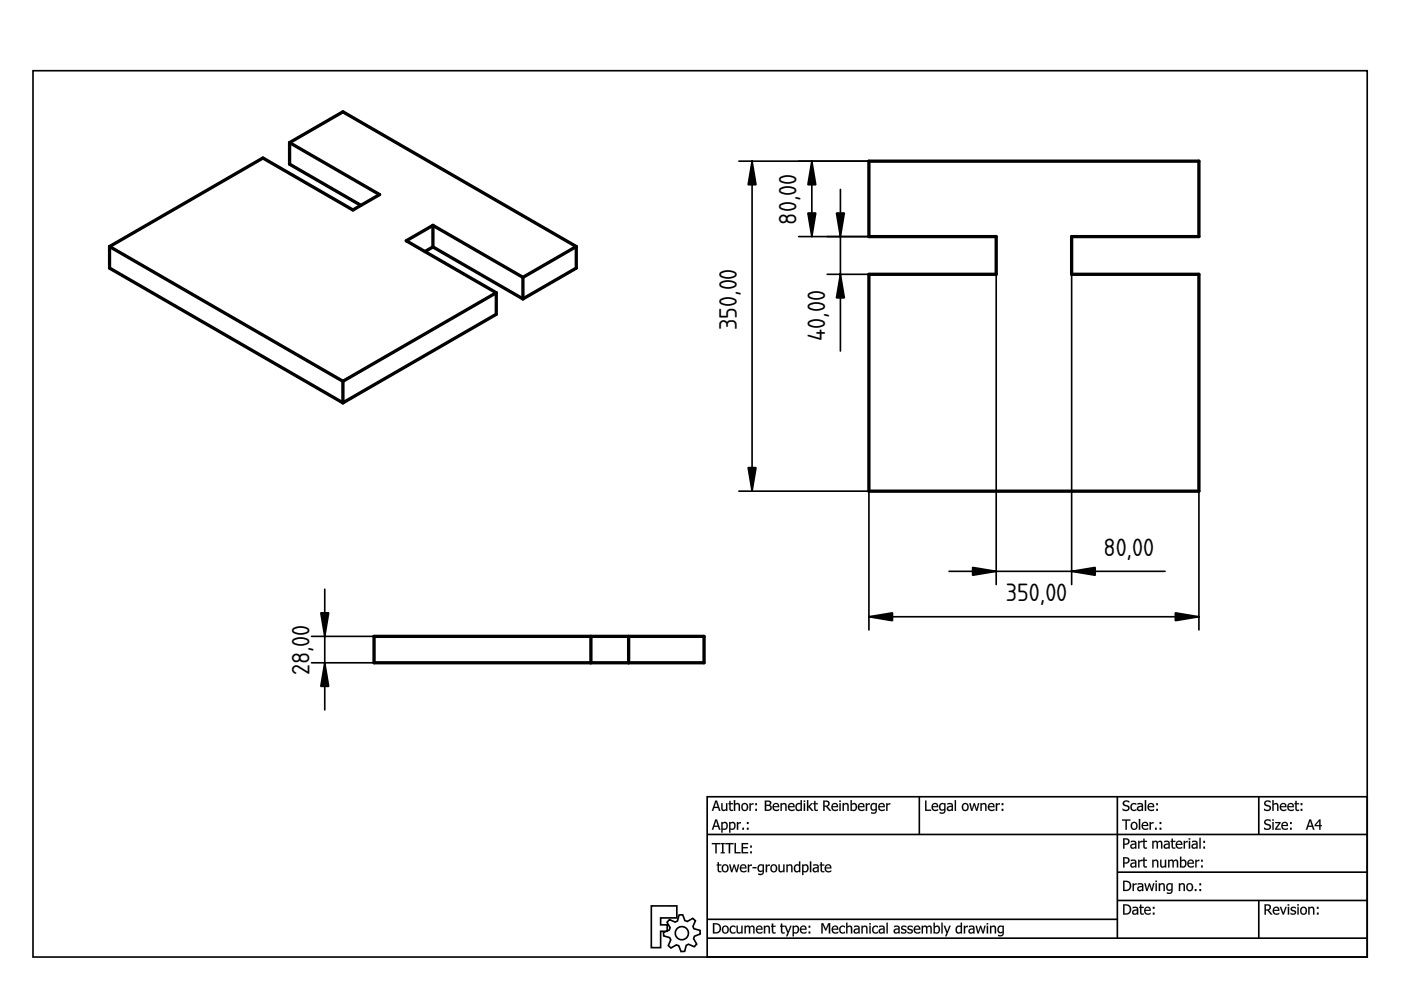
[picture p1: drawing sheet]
<svg xmlns="http://www.w3.org/2000/svg" width="297mm" height="210mm" viewBox="0 0 297 210" stroke-linecap="round" stroke-linejoin="round" font-family="sans-serif">
<defs><g id="words">
<g font-size="5">
<text x="168.9" y="47.6" transform="rotate(-90 168.9 47.6)">80,00</text>
<text x="156.2" y="70" transform="rotate(-90 156.2 70)">350,00</text>
<text x="174.9" y="72.3" transform="rotate(-90 174.9 72.3)">40,00</text>
<text x="234" y="117.9">80,00</text>
<text x="213.3" y="127.5">350,00</text>
<text x="65.6" y="143.2" transform="rotate(-90 65.6 143.2)">28,00</text>
</g>
</g></defs>
<g fill="none" stroke="#000" stroke-width=".35">
<path d="M7 15h282.9v187.9h-282.9zM149.9 168.9h140v34h-140zM149.9 176.9h140M194.9 168.9v8M236.9 168.9v30M266.9 168.9v8M138.1 192.1h5.4v2.5h-3.4v1.5h1.4v1.4h-1.4v3.4h-2zM141.9 195l1.2 .5 .5-.2 .4-1.3h.7l.5 1.2 .5 .2 1.2-.7 .5 .5-.5 1.2 .2 .5 1.3 .4 .1 .7-1.3 .5-.1 .5 .6 1.2-.5 .5-1.2-.5-.5 .2-.3 1.3-.8 .1-.5-1.3-.5-.2-1.1 .7-.6-.5 .5-1.2-.2-.5-1.3-.4v-.7l1.2-.5 .2-.5-.7-1.2zM149.9 194.9h87M149.9 198.9h140M236.9 184.9h53M236.9 190.9h53"/>
<path d="M266.9 190.9v8"/>
<circle cx="144.6" cy="197.9" r="1.4"/>
</g>
<g fill="#000">
<path d="M151.6 169.7h.4l.8 2.2h-.4l-.2-.6h-.8l-.2 .6h-.3zM151.7 169.7l-.8 2.2h.3l.2-.6h.9l.1 .6h.3l-.7-2.2zM151.8 170l-.3 1.1h.7zM151.8 170l.4 1.1h-.7zM152.9 170.3h.3v1.3l.3 .1 .4-.2v-1.2h.3v1.6h-.3v-.1a.57 .57 0 0 1-.6 .2 .57 .57 0 0 1-.4-.6zM152.9 170.3v1.1a.55 .55 0 0 0 .4 .5 .55 .55 0 0 0 .6-.2v.2h.3v-1.6h-.3v1.2a.41 .41 0 0 1-.5 .2 .41 .41 0 0 1-.2-.5v-.9zM154.6 169.8h.3v.5h.5v.2h-.5v.8a.33 .33 0 0 0 .2 .3 .33 .33 0 0 0 .3 0v.3a.56 .56 0 0 1-.8-.5v-.9h-.2v-.2h.2zM154.6 169.8v.5h-.2v.2h.2v.9a.53 .53 0 0 0 .8 .5v-.2h-.3l-.2-.1v-1.1h.5v-.2h-.5v-.5zM155.6 169.6h.3v.9a.57 .57 0 0 1 .6-.2 .57 .57 0 0 1 .4 .6v1h-.3v-1.3l-.3-.1-.4 .2v1.2h-.3zM155.6 169.6v2.3h.3v-1.2a.41 .41 0 0 1 .5-.2 .41 .41 0 0 1 .2 .5v.9h.3v-1a.55 .55 0 0 0-.4-.6 .55 .55 0 0 0-.6 .2v-.9zM157.4 170.5a.81 .81 0 0 1 1 .1 .81 .81 0 0 1 0 1.1 .81 .81 0 0 1-1.1 0l-.1-.6zM157.4 170.5a.8 .8 0 0 0-.1 1.2 .8 .8 0 0 0 1.2-.1 .79 .79 0 0 0-.1-1.1 .79 .79 0 0 0-1 0zM157.6 170.6a.56 .56 0 0 0-.1 .8 .56 .56 0 0 0 .7 .2 .56 .56 0 0 0 .1-.8 .56 .56 0 0 0-.7-.2zM157.6 170.6a.6 .6 0 0 1 .8 .3 .6 .6 0 0 1-.3 .8 .63 .63 0 0 1-.7-.3 .63 .63 0 0 1 .2-.8zM158.9 170.3h.3v.2l.6-.2v.3l-.6 .2v1.1h-.3zM158.9 170.3v1.6h.3v-1.1l.6-.2v-.3l-.6 .3v-.3zM160.1 170.3h.4v.4h-.4zM160.1 170.3v.4h.4v-.4zM160.1 171.5h.4v.4h-.4zM160.1 171.5v.4h.4v-.4z"/>
<path d="M151.6 173.7h.4l.8 2.2h-.4l-.2-.6h-.8l-.2 .6h-.3zM151.7 173.7l-.8 2.2h.3l.2-.6h.9l.1 .6h.3l-.7-2.2zM151.8 174l-.3 1.1h.7zM151.8 174l.4 1.1h-.7zM152.9 174.3h.3v.2a.65 .65 0 0 1 .8-.2 .65 .65 0 0 1 .3 .8 .73 .73 0 0 1-.3 .7 .73 .73 0 0 1-.8 0v.7h-.3zM152.9 174.3v2.2h.3v-.7a.75 .75 0 0 0 .9-.1 .75 .75 0 0 0 .2-.9 .6 .6 0 0 0-.4-.5 .6 .6 0 0 0-.7 .2v-.2zM153.2 174.7v.9a.57 .57 0 0 0 .8-.3 .57 .57 0 0 0-.5-.8zM153.2 174.7a.51 .51 0 0 1 .7-.1 .51 .51 0 0 1 .1 .7 .53 .53 0 0 1-.8 .3zM154.6 174.3h.3v.2a.65 .65 0 0 1 .8-.2 .65 .65 0 0 1 .3 .8 .73 .73 0 0 1-.3 .7 .73 .73 0 0 1-.8 0v.7h-.3zM154.6 174.3v2.2h.3l-.1-.7a.75 .75 0 0 0 1-.1 .75 .75 0 0 0 .1-.9 .6 .6 0 0 0-.4-.5 .6 .6 0 0 0-.7 .2l.1-.2zM154.9 174.7v.9a.57 .57 0 0 0 .8-.3 .57 .57 0 0 0-.5-.8zM154.8 174.7a.51 .51 0 0 1 .7-.1 .51 .51 0 0 1 .2 .7 .53 .53 0 0 1-.9 .3zM156.2 174.3h.3v.2l.6-.2v.3l-.6 .2v1.1h-.3zM156.2 174.3v1.6h.3v-1.1l.6-.2v-.3l-.6 .3v-.3zM157.4 175.5h.4v.4h-.4zM157.4 175.5v.4h.3v-.4zM158.4 174.3h.3v.4h-.3zM158.4 174.3v.4h.3v-.4zM158.4 175.5h.3v.4h-.3zM158.4 175.5v.4h.3v-.4z"/>
<path d="M151.7 169.7h.3l.7 2.2h-.3l-.2-.6h-.8l-.2 .6h-.3zM151.8 170l-.3 1.1h.7zM152.9 170.3h.3v1a.38 .38 0 0 0 .3 .5 .38 .38 0 0 0 .4-.3v-1.2h.3v1.6h-.3v-.2a.56 .56 0 0 1-.6 .3 .56 .56 0 0 1-.4-.6zM154.6 169.8h.3v.5h.5v.2h-.5v1.1l.5 .1a.38 .38 0 0 1-.3 .3 .38 .38 0 0 1-.4-.3l-.1-1.2h-.2v-.2h.2zM155.6 169.6h.3v.9a.56 .56 0 0 1 .6-.2 .56 .56 0 0 1 .4 .6v1h-.3v-1a.38 .38 0 0 0-.3-.4 .38 .38 0 0 0-.4 .2v1.2h-.3zM157.4 170.5a.79 .79 0 0 1 1 .1 .79 .79 0 0 1 0 1 .79 .79 0 0 1-1 .1l-.2-.6zM157.6 170.6a.58 .58 0 0 0-.1 .8 .58 .58 0 0 0 .7 .2 .58 .58 0 0 0 .1-.8 .58 .58 0 0 0-.7-.2zM158.9 170.3h.3v.2l.6-.2v.3l-.6 .2v1.1h-.3zM160.1 170.3h.4v.4h-.4zM160.1 171.5h.4v.4h-.4z"/>
<path d="M151.7 173.7h.3l.7 2.2h-.3l-.2-.6h-.8l-.2 .6h-.3zM151.8 174l-.3 1.1h.7zM152.9 174.3h.3v.2a.69 .69 0 0 1 .9-.1 .69 .69 0 0 1 .2 .9 .69 .69 0 0 1-1.1 .5v.7h-.3zM153.2 174.7v.9a.59 .59 0 0 0 .8-.3 .59 .59 0 0 0-.5-.8zM154.6 174.3h.3v.2a.69 .69 0 0 1 .9-.1 .69 .69 0 0 1 .1 .9 .69 .69 0 0 1-1 .5v.7h-.3zM154.9 174.7v.9a.59 .59 0 0 0 .8-.3 .59 .59 0 0 0-.5-.8zM156.2 174.3h.3v.2l.6-.2v.3l-.6 .2v1.1h-.3zM157.4 175.5h.3v.4h-.3zM158.4 174.3h.3v.4h-.3zM158.4 175.5h.3v.4h-.3z"/>
<path d="M162.2 169.7h.5a.54 .54 0 0 1 .8 .3 .54 .54 0 0 1-.3 .7 .65 .65 0 0 1 .4 .8 .65 .65 0 0 1-.8 .4h-.6zM162.4 170v.6h.4a.35 .35 0 0 0 .4-.3 .35 .35 0 0 0-.5-.3zM162.4 170.9v.8a.56 .56 0 0 0 .7 0 .56 .56 0 0 0 .2-.6l-.2-.2zM164 170.5a.7 .7 0 0 1 .9-.2 .7 .7 0 0 1 .3 .8h-1.1a.65 .65 0 0 0 .4 .6 .65 .65 0 0 0 .7-.2v.3a.9 .9 0 0 1-1.2-.1 .9 .9 0 0 1 0-1.2zM164.2 170.6l-.1 .3h.8l-.2-.4zM165.5 170.3h.3v.2a.56 .56 0 0 1 .6-.2 .56 .56 0 0 1 .4 .6v1h-.3v-1a.38 .38 0 0 0-.3-.4 .38 .38 0 0 0-.4 .2v1.2h-.3zM167.3 170.5a.7 .7 0 0 1 .8-.2 .7 .7 0 0 1 .4 .8h-1.2a.65 .65 0 0 0 .5 .6 .65 .65 0 0 0 .6-.2v.3a.9 .9 0 0 1-1.1-.1 .9 .9 0 0 1 0-1.2zM167.5 170.6l-.2 .3h.9l-.2-.4zM168.9 170.5a.69 .69 0 0 1 .8-.1v-.8h.3v2.3h-.3v-.1a.69 .69 0 0 1-.9 0 .69 .69 0 0 1-.1-.9zM169 170.7a.56 .56 0 0 0-.1 .7 .56 .56 0 0 0 .7 .2l.1-1-.3-.1zM170.4 170.3h.3v1.6h-.3zM170.4 169.7h.3v.3h-.3zM171.1 169.6h.3v1.4l.6-.7h.4l-.7 .7 .8 .9h-.4l-.6-.8-.1 .8h-.3zM172.6 169.8h.3v.5h.5v.2h-.5v1.1l.5 .1a.38 .38 0 0 1-.3 .3 .38 .38 0 0 1-.4-.3l-.1-1.2h-.2v-.2h.2zM174.5 169.7h.6a.64 .64 0 0 1 .8 .5 .64 .64 0 0 1-.5 .8l.8 .9h-.4l-.6-.8h-.4v.8h-.3zM174.8 170v.8a.48 .48 0 0 0 .7-.1 .48 .48 0 0 0-.1-.7zM176.5 170.5a.7 .7 0 0 1 .8-.2 .7 .7 0 0 1 .4 .8h-1.2a.65 .65 0 0 0 .5 .6 .65 .65 0 0 0 .6-.2v.3a.9 .9 0 0 1-1.1-.1 .9 .9 0 0 1 0-1.2zM176.7 170.6l-.2 .3h.9l-.2-.4zM178 170.3h.2v1.6h-.2zM177.9 169.7h.4v.3h-.4zM178.7 170.3h.2v.2a.56 .56 0 0 1 .7-.2 .56 .56 0 0 1 .3 .6v1h-.2v-1a.38 .38 0 0 0-.3-.4 .38 .38 0 0 0-.5 .2v1.2h-.2zM180.6 170.7v.9a.59 .59 0 0 0 .9-.3 .59 .59 0 0 0-.6-.8zM180.3 169.6h.3v.9a.64 .64 0 0 1 .8-.2 .64 .64 0 0 1 .3 .8 .72 .72 0 0 1-.3 .7 .72 .72 0 0 1-.8 0l-.3 .1zM182.1 170.5a.7 .7 0 0 1 .8-.2 .7 .7 0 0 1 .4 .8h-1.2a.65 .65 0 0 0 .5 .6 .65 .65 0 0 0 .7-.2v.3a.9 .9 0 0 1-1.2-.1 .9 .9 0 0 1 0-1.2zM182.3 170.6l-.2 .3h.9l-.2-.4zM183.6 170.3h.2v.2l.6-.2v.3l-.6 .2v1.1h-.2zM184.9 170.6a.54 .54 0 0 0-.1 .8 .54 .54 0 0 0 .8 .1v-.9l-.3-.1zM184.7 170.5a.69 .69 0 0 1 .9-.1l.3-.1v1.4a.81 .81 0 0 1-1.2 .8v-.3a.58 .58 0 0 0 .6 .1 .58 .58 0 0 0 .3-.6 .72 .72 0 0 1-.9 0 .72 .72 0 0 1-.1-1zM186.4 170.5a.7 .7 0 0 1 .9-.2 .7 .7 0 0 1 .3 .8h-1.1a.65 .65 0 0 0 .4 .6 .65 .65 0 0 0 .7-.2v.3a.9 .9 0 0 1-1.2-.1 .9 .9 0 0 1 0-1.2zM186.6 170.6l-.1 .3h.8l-.2-.4zM187.9 170.3h.3v.2l.6-.2v.3l-.6 .2v1.1h-.3z"/>
<path d="M162.1 169.7h.6a.55 .55 0 0 1 .8 .3 .55 .55 0 0 1-.3 .7 .59 .59 0 0 1 .5 .5 .59 .59 0 0 1-.3 .6l-.4 .1h-.9zM162.2 169.7v2.2h.6a.65 .65 0 0 0 .8-.4 .65 .65 0 0 0-.4-.8 .49 .49 0 0 0 .1-.9zM162.4 170v.6h.7v-.5zM162.4 170h.3a.36 .36 0 0 1 .5 .3 .36 .36 0 0 1-.4 .3h-.4zM162.4 170.9v.8l.8-.1a.4 .4 0 0 0 .1-.5 .4 .4 0 0 0-.5-.2zM162.4 170.9h.8a.46 .46 0 0 1 .1 .6 .46 .46 0 0 1-.6 .2h-.3zM164 170.5a.71 .71 0 0 1 .9-.2 .71 .71 0 0 1 .3 .9l-1.1-.1a.66 .66 0 0 0 1.1 .4v.3a.91 .91 0 0 1-1.2-.1 .91 .91 0 0 1 0-1.2zM164 170.5a.86 .86 0 0 0-.1 1.1 .86 .86 0 0 0 1 .3l.3-.1v-.3l-.3 .2a.56 .56 0 0 1-.6 0 .56 .56 0 0 1-.2-.6h1.1a.68 .68 0 0 0-.3-.8 .68 .68 0 0 0-.9 .2zM164.2 170.6l-.1 .3h.8l-.2-.4zM164.2 170.6l.5-.1 .2 .4h-.9zM165.5 170.3h.3v.2a.57 .57 0 0 1 .6-.2 .57 .57 0 0 1 .4 .6v1h-.3l-.1-1.3-.2-.1-.4 .2v1.2h-.3zM165.5 170.3v1.6h.3l-.1-1.2a.41 .41 0 0 1 .6-.2 .41 .41 0 0 1 .2 .5v.9h.3v-1a.55 .55 0 0 0-.4-.6 .55 .55 0 0 0-.7 .2l.1-.2zM167.3 170.5a.71 .71 0 0 1 .8-.2 .71 .71 0 0 1 .4 .9l-1.2-.1a.66 .66 0 0 0 1.1 .4l.1 .3a.91 .91 0 0 1-1.2-.1 .91 .91 0 0 1 0-1.2zM167.3 170.5a.86 .86 0 0 0-.2 1.1 .86 .86 0 0 0 1.1 .3l.2-.1v-.3l-.2 .2a.56 .56 0 0 1-.6 0 .56 .56 0 0 1-.3-.6h1.2a.68 .68 0 0 0-.4-.8 .68 .68 0 0 0-.8 .2zM167.5 170.6l-.2 .3h.9l-.2-.4zM167.5 170.6l.5-.1 .2 .4h-.9zM168.8 170.5a.67 .67 0 0 1 .9-.1v-.8h.3v2.3h-.3v-.1l-.6 .2-.3-.2a1.2 1.2 0 0 1 0-1.3zM168.9 170.5a.82 .82 0 0 0-.3 .9 .82 .82 0 0 0 .9 .5l.3-.2-.1 .2h.3v-2.3h-.3v.8a.67 .67 0 0 0-.8 .1zM169.1 170.7a.55 .55 0 0 0-.2 .7 .55 .55 0 0 0 .7 .2l.1-1-.3-.1zM169 170.6l.4-.1 .4 .1v.9a.51 .51 0 0 1-.7 .1 .51 .51 0 0 1-.2-.7zM170.4 170.3h.3v1.6h-.3zM170.4 170.3v1.6h.3v-1.6zM170.4 169.7h.3v.3h-.3zM170.4 169.7v.3h.3v-.3zM171.1 169.6h.3v1.4l.6-.7h.4l-.7 .7 .8 .9h-.4l-.6-.8-.1 .8h-.3zM171.1 169.6v2.3h.3v-.7l.1-.1 .6 .8h.3l-.7-.9 .7-.7h-.4l-.6 .7v-1.4zM172.6 169.8h.3v.5h.5v.2h-.5v.8a.33 .33 0 0 0 .1 .3 .33 .33 0 0 0 .4 0v.3a.56 .56 0 0 1-.8-.5v-.9h-.2v-.2h.2zM172.6 169.8v.5h-.2v.2h.2v.9a.53 .53 0 0 0 .8 .5v-.2h-.3l-.2-.1v-1.1h.5v-.2h-.5v-.5zM174.5 169.7l1.2 .1a.64 .64 0 0 1 .2 .7 .64 .64 0 0 1-.5 .5l.9 .9h-.5l-.6-.8h-.4v.8h-.3zM174.5 169.7v2.2h.3v-.9h.4l.6 .9h.4l-.8-.9a.63 .63 0 0 0 .5-.8 .63 .63 0 0 0-.8-.4zM174.8 170v.8a.49 .49 0 0 0 .6-.1 .49 .49 0 0 0 .1-.6zM174.8 170h.4a.41 .41 0 0 1 .4 .3 .41 .41 0 0 1-.1 .4l-.7 .1zM176.5 170.5a.71 .71 0 0 1 .9-.2 .71 .71 0 0 1 .3 .9l-1.2-.1a.66 .66 0 0 0 1.1 .4l.1 .3a.91 .91 0 0 1-1.2-.1 .91 .91 0 0 1 0-1.2zM176.5 170.5a.86 .86 0 0 0-.1 1.1 .86 .86 0 0 0 1 .3l.2-.1v-.3l-.2 .2a.56 .56 0 0 1-.6 0 .56 .56 0 0 1-.3-.6h1.2a.68 .68 0 0 0-.4-.8 .68 .68 0 0 0-.8 .2zM176.7 170.6l-.2 .3h.9l-.2-.4zM176.7 170.6l.5-.1 .2 .4h-.9zM178 170.3h.3v1.6h-.3zM178 170.3v1.6h.2v-1.6zM177.9 169.7h.4v.3h-.4zM177.9 169.7v.3h.4v-.3zM178.6 170.3h.3v.2a.57 .57 0 0 1 .7-.2 .57 .57 0 0 1 .4 .6v1h-.4v-1.3l-.2-.1-.5 .2v1.2h-.3zM178.7 170.3v1.6h.2v-1.2a.41 .41 0 0 1 .5-.2 .41 .41 0 0 1 .3 .5v.9h.2v-1a.55 .55 0 0 0-.3-.6 .55 .55 0 0 0-.7 .2v-.2zM180.6 170.7v.9a.58 .58 0 0 0 .8-.3 .58 .58 0 0 0-.5-.8zM180.6 170.7a.52 .52 0 0 1 .7-.1 .52 .52 0 0 1 .1 .7 .52 .52 0 0 1-.8 .3zM180.3 169.6h.3v.9a.65 .65 0 0 1 .8-.2 .65 .65 0 0 1 .3 .8 .72 .72 0 0 1-.3 .8 .72 .72 0 0 1-.8-.1l-.3 .1zM180.3 169.6v2.3l.3-.1a.75 .75 0 0 0 .9 0 .75 .75 0 0 0 .2-1 .6 .6 0 0 0-.4-.5 .6 .6 0 0 0-.7 .2v-.9zM182.1 170.5a.71 .71 0 0 1 .9-.2 .71 .71 0 0 1 .3 .9l-1.2-.1a.66 .66 0 0 0 1.2 .4v.3a.91 .91 0 0 1-1.2-.1 .91 .91 0 0 1 0-1.2zM182.1 170.5a.86 .86 0 0 0-.1 1.1 .86 .86 0 0 0 1 .3l.3-.1v-.3l-.3 .2a.56 .56 0 0 1-.6 0 .56 .56 0 0 1-.3-.6h1.2a.68 .68 0 0 0-.4-.8 .68 .68 0 0 0-.8 .2zM182.3 170.6l-.2 .3h.9l-.2-.4zM182.3 170.6l.5-.1 .2 .4h-.9zM183.6 170.3h.3l-.1 .2 .7-.2v.3l-.7 .2 .1 1.1h-.3zM183.6 170.3v1.6h.2v-1.1l.6-.2v-.3l-.6 .3v-.3zM185 170.7a.53 .53 0 0 0-.1 .7 .53 .53 0 0 0 .7 .1v-.9l-.3-.1zM184.9 170.6l.4-.1 .3 .1v.9a.54 .54 0 0 1-.7 0 .54 .54 0 0 1 0-.7zM184.7 170.5a.67 .67 0 0 1 .9-.1l.3-.1v1.4a.86 .86 0 0 1-1.2 .8v-.3l.5 .1 .3-.1 .1-.5a.69 .69 0 0 1-.9 .1 .69 .69 0 0 1-.2-.9zM184.8 170.5a.76 .76 0 0 0-.2 1 .76 .76 0 0 0 .9 .3l.1-.1a.55 .55 0 0 1-.2 .6 .55 .55 0 0 1-.7-.1v.3a.8 .8 0 0 0 1.2-.8v-1.4l-.3 .1a.67 .67 0 0 0-.8 .1zM186.4 170.5a.71 .71 0 0 1 .9-.2 .71 .71 0 0 1 .3 .9l-1.1-.1a.66 .66 0 0 0 1.1 .4v.3a.91 .91 0 0 1-1.2-.1 .91 .91 0 0 1 0-1.2zM186.4 170.5a.86 .86 0 0 0-.1 1.1 .86 .86 0 0 0 1 .3l.3-.1v-.3l-.3 .2a.56 .56 0 0 1-.6 0 .56 .56 0 0 1-.2-.6h1.1a.68 .68 0 0 0-.3-.8 .68 .68 0 0 0-.9 .2zM186.6 170.6l-.1 .3h.8l-.2-.4zM186.6 170.6l.5-.1 .2 .4h-.9zM187.9 170.3h.3v.2l.6-.2v.3l-.6 .2v1.1h-.3zM187.9 170.3v1.6h.3l-.1-1.1 .7-.2v-.3l-.7 .3 .1-.3z"/>
<path d="M196.1 169.7h.3v2h1v.2h-1.3zM197.7 170.5a.7 .7 0 0 1 .9-.2 .7 .7 0 0 1 .3 .8h-1.1a.65 .65 0 0 0 .4 .6 .65 .65 0 0 0 .7-.2v.3a.9 .9 0 0 1-1.2-.1 .9 .9 0 0 1 0-1.2zM197.9 170.6l-.1 .3h.8l-.2-.4zM199.5 170.6a.54 .54 0 0 0-.1 .8 .54 .54 0 0 0 .8 .1v-.9l-.4-.1zM199.3 170.5a.69 .69 0 0 1 .9-.1l.3-.1v1.4a.81 .81 0 0 1-1.3 .8v-.3a.58 .58 0 0 0 .7 .1 .58 .58 0 0 0 .3-.6 .72 .72 0 0 1-1 0 .72 .72 0 0 1-.1-1zM201.1 171.2a.37 .37 0 0 0 .2 .5 .37 .37 0 0 0 .5-.2v-.4zM200.9 170.3h.2a.64 .64 0 0 1 .9 .5v1.1h-.2v-.1a.56 .56 0 0 1-1-.1 .56 .56 0 0 1 .6-.8l.4-.1-.1-.2h-.8zM202.4 169.6h.3v2.3h-.3zM204.1 170.5a.79 .79 0 0 1 1.1 .1 .79 .79 0 0 1 0 1 .79 .79 0 0 1-1.1 .1l-.2-.6zM204.3 170.6a.58 .58 0 0 0-.1 .8 .58 .58 0 0 0 .8 .2 .58 .58 0 0 0 .1-.8 .58 .58 0 0 0-.8-.2zM205.5 170.3h.3l.3 1.3 .4-1.3h.2l.4 1.3 .3-1.3h.2l-.4 1.6h-.2l-.4-1.2-.4 1.2h-.3zM207.9 170.3h.2v.2a.56 .56 0 0 1 .7-.2 .56 .56 0 0 1 .4 .6v1h-.3v-1a.38 .38 0 0 0-.3-.4 .38 .38 0 0 0-.5 .2v1.2h-.2zM209.6 170.5a.7 .7 0 0 1 .9-.2 .7 .7 0 0 1 .3 .8h-1.1a.65 .65 0 0 0 .4 .6 .65 .65 0 0 0 .7-.2v.3a.9 .9 0 0 1-1.1-.1 .9 .9 0 0 1-.1-1.2zM209.9 170.6l-.2 .3h.9l-.2-.4zM211.1 170.3h.3v.2l.6-.2v.3l-.6 .2v1.1h-.3zM212.4 170.3h.3v.4h-.3zM212.4 171.5h.3v.4h-.3z"/>
<path d="M196.1 169.7h.3v2h1v.2h-1.3zM196.1 169.7v2.2h1.3v-.2h-1v-2zM197.7 170.5a.71 .71 0 0 1 .9-.2 .71 .71 0 0 1 .3 .9l-1.1-.1a.66 .66 0 0 0 1.1 .4v.3a.91 .91 0 0 1-1.2-.1 .91 .91 0 0 1 0-1.2zM197.7 170.5a.86 .86 0 0 0-.1 1.1 .86 .86 0 0 0 1 .3l.3-.1v-.3l-.2 .2a.56 .56 0 0 1-.7 0 .56 .56 0 0 1-.2-.6h1.1a.68 .68 0 0 0-.3-.8 .68 .68 0 0 0-.9 .2zM197.9 170.6l-.1 .3h.8l-.2-.4zM197.9 170.6l.5-.1 .3 .4h-.9zM199.5 170.7a.53 .53 0 0 0-.1 .7 .53 .53 0 0 0 .8 .1v-.9l-.4-.1zM199.5 170.6l.3-.1 .4 .1v.9a.54 .54 0 0 1-.8 0 .54 .54 0 0 1 0-.7zM199.3 170.5a.67 .67 0 0 1 .9-.1l.3-.1v1.4a.86 .86 0 0 1-1.3 .8v-.3l.5 .1 .4-.1 .1-.5a.69 .69 0 0 1-.9 .1 .69 .69 0 0 1-.2-.9zM199.3 170.5a.76 .76 0 0 0-.2 1 .76 .76 0 0 0 1 .3l.1-.1a.55 .55 0 0 1-.3 .6 .55 .55 0 0 1-.6-.1v.3a.8 .8 0 0 0 1.1-.8l.1-1.4-.3 .1a.67 .67 0 0 0-.9 .1zM201.1 171.3a.35 .35 0 0 0 .2 .4 .35 .35 0 0 0 .5-.2v-.4zM201.1 171.2l.7-.1v.4a.38 .38 0 0 1-.5 .2 .38 .38 0 0 1-.2-.5zM200.9 170.3h.2a.66 .66 0 0 1 1 .5v1.1h-.3v-.1l-.2 .1a.53 .53 0 0 1-.8-.2 .53 .53 0 0 1 .2-.7l.8-.2a.5 .5 0 0 0-.4-.3 .5 .5 0 0 0-.5 .1zM200.9 170.3v.3l.7-.1 .2 .4a.68 .68 0 0 0-.8 .1 .68 .68 0 0 0-.2 .7l.1 .1a.69 .69 0 0 0 .9-.1v.2h.2l-.1-1.4-.4-.2zM202.4 169.6h.3v2.3h-.3zM202.4 169.6v2.3h.3v-2.3zM204.1 170.5a.81 .81 0 0 1 1.1 .1 .81 .81 0 0 1 0 1.1 .81 .81 0 0 1-1.1 0l-.2-.6zM204.1 170.5a.8 .8 0 0 0 0 1.2 .8 .8 0 0 0 1.2-.1 .79 .79 0 0 0-.1-1.1 .79 .79 0 0 0-1.1 0zM204.3 170.6a.56 .56 0 0 0-.1 .8 .56 .56 0 0 0 .8 .2 .56 .56 0 0 0 .1-.8 .56 .56 0 0 0-.8-.2zM204.3 170.6a.6 .6 0 0 1 .8 .3 .6 .6 0 0 1-.3 .8 .63 .63 0 0 1-.6-.3 .63 .63 0 0 1 .1-.8zM205.5 170.3h.3l.3 1.3 .3-1.3h.3l.4 1.3 .2-1.3h.4l-.5 1.6h-.2l-.4-1.2-.4 1.2h-.3zM205.5 170.3l.4 1.6h.3l.4-1.3 .4 1.3h.2l.4-1.6h-.2l-.3 1.3-.4-1.3h-.2l-.4 1.3-.3-1.3zM207.9 170.3h.3l-.1 .2a.57 .57 0 0 1 .7-.2 .57 .57 0 0 1 .4 .6v1h-.3l-.1-1.3-.2-.1-.5 .2 .1 1.2h-.3zM207.9 170.3v1.6h.2v-1.2a.41 .41 0 0 1 .6-.2 .41 .41 0 0 1 .2 .5v.9h.3l-.1-1a.55 .55 0 0 0-.3-.6 .55 .55 0 0 0-.7 .2v-.2zM209.6 170.5a.71 .71 0 0 1 .9-.2 .71 .71 0 0 1 .3 .9l-1.1-.1a.66 .66 0 0 0 1.1 .4v.3a.91 .91 0 0 1-1.2-.1 .91 .91 0 0 1 0-1.2zM209.7 170.5a.86 .86 0 0 0-.2 1.1 .86 .86 0 0 0 1.1 .3l.2-.1v-.3l-.2 .2a.56 .56 0 0 1-.6 0 .56 .56 0 0 1-.3-.6h1.1a.68 .68 0 0 0-.3-.8 .68 .68 0 0 0-.8 .2zM209.9 170.6l-.2 .3h.9l-.2-.4zM209.8 170.6l.6-.1 .2 .4h-.9zM211.1 170.3h.3v.2l.6-.2v.3l-.6 .2v1.1h-.3zM211.1 170.3v1.6h.3v-1.1l.6-.2v-.3l-.6 .3v-.3zM212.4 170.3h.3v.4h-.3zM212.4 170.3v.4h.3v-.4zM212.4 171.5h.3v.4h-.3zM212.4 171.5v.4h.3v-.4z"/>
<path d="M237.9 173.7h1.8v.3h-.8v1.9h-.3v-1.9h-.7zM237.9 173.7v.3h.7v1.9h.3v-1.9h.8v-.3zM239.9 174.5a.81 .81 0 0 1 1.1 .1 .81 .81 0 0 1 0 1.1 .81 .81 0 0 1-1.1 0l-.2-.6zM239.9 174.5a.8 .8 0 0 0 0 1.2 .8 .8 0 0 0 1.2-.1 .79 .79 0 0 0-.1-1.1 .79 .79 0 0 0-1.1 0zM240.1 174.6a.56 .56 0 0 0-.1 .8 .56 .56 0 0 0 .8 .2 .56 .56 0 0 0 .1-.8 .56 .56 0 0 0-.8-.2zM240.1 174.6a.6 .6 0 0 1 .8 .3 .6 .6 0 0 1-.3 .8 .63 .63 0 0 1-.6-.3 .63 .63 0 0 1 .1-.8zM241.4 173.6h.4v2.3h-.4zM241.5 173.6v2.3h.2v-2.3zM242.2 174.5a.71 .71 0 0 1 .9-.2 .71 .71 0 0 1 .3 .8h-1.1a.66 .66 0 0 0 1.1 .4v.3a.91 .91 0 0 1-1.2-.1 .91 .91 0 0 1 0-1.2zM242.3 174.5a.86 .86 0 0 0-.2 1.1 .86 .86 0 0 0 1.1 .3l.2-.1v-.3l-.2 .2a.56 .56 0 0 1-.6 0 .56 .56 0 0 1-.3-.6h1.1a.68 .68 0 0 0-.3-.8 .68 .68 0 0 0-.8 .2zM242.4 174.6l-.1 .3h.9l-.2-.4zM242.4 174.6l.6-.1 .2 .4h-.9zM243.7 174.3h.3v.2l.6-.2v.3l-.6 .2v1.1h-.3zM243.7 174.3v1.6h.3v-1.1l.6-.2v-.3l-.6 .3v-.3zM244.9 175.5h.4v.4h-.4zM244.9 175.5v.4h.3v-.4zM245.9 174.3h.3v.4h-.3zM245.9 174.3v.4h.3v-.4zM245.9 175.5h.3v.4h-.3zM245.9 175.5v.4h.3v-.4z"/>
<path d="M237.9 173.7h1.8v.3h-.8v1.9h-.3v-1.9h-.7zM239.9 174.5a.79 .79 0 0 1 1.1 .1 .79 .79 0 0 1 0 1 .79 .79 0 0 1-1.1 .1l-.2-.6zM240.1 174.6a.58 .58 0 0 0-.1 .8 .58 .58 0 0 0 .8 .2 .58 .58 0 0 0 .1-.8 .58 .58 0 0 0-.8-.2zM241.5 173.6h.2v2.3h-.2zM242.2 174.5a.7 .7 0 0 1 .9-.2 .7 .7 0 0 1 .3 .8h-1.1a.65 .65 0 0 0 .4 .6 .65 .65 0 0 0 .7-.2v.3a.9 .9 0 0 1-1.1-.1 .9 .9 0 0 1-.1-1.2zM242.4 174.6l-.1 .3h.9l-.2-.4zM243.7 174.3h.3v.2l.6-.2v.3l-.6 .2v1.1h-.3zM244.9 175.5h.3v.4h-.3zM245.9 174.3h.3v.4h-.3zM245.9 175.5h.3v.4h-.3z"/>
<path d="M238.2 169.9l.9-.2 .3 .1v.4a.59 .59 0 0 0-.6-.2 .59 .59 0 0 0-.5 .4l.3 .2a.72 .72 0 0 1 .9 .9 .72 .72 0 0 1-1.2 .4l-.3-.1v-.4a.64 .64 0 0 0 .7 .3 .64 .64 0 0 0 .5-.5l-.8-.3a.58 .58 0 0 1-.2-1zM239.9 170.5a.87 .87 0 0 1 1-.1v.3a.59 .59 0 0 0-.8 0 .59 .59 0 0 0 0 .8 .59 .59 0 0 0 .8 0v.3a.86 .86 0 0 1-1.1-.2 .86 .86 0 0 1 .1-1.1zM241.4 171.2a.37 .37 0 0 0 .2 .5 .37 .37 0 0 0 .5-.2v-.4zM241.2 170.3h.2a.64 .64 0 0 1 .9 .5v1.1h-.2v-.1a.56 .56 0 0 1-1-.1 .56 .56 0 0 1 .6-.8l.4-.1-.1-.2h-.8zM242.7 169.6h.3v2.3h-.3zM243.5 170.5a.7 .7 0 0 1 .9-.2 .7 .7 0 0 1 .3 .8h-1.1a.65 .65 0 0 0 .4 .6 .65 .65 0 0 0 .7-.2v.3a.9 .9 0 0 1-1.2-.1 .9 .9 0 0 1 0-1.2zM243.7 170.6l-.1 .3h.8l-.2-.4zM245.2 170.3h.3v.4h-.3zM245.2 171.5h.3v.4h-.3z"/>
<path d="M238.2 169.9l.4-.2a.55 .55 0 0 1 .5 0 .55 .55 0 0 1 .3 .5 .56 .56 0 0 0-.6-.2 .56 .56 0 0 0-.4 .4l.2 .2a.71 .71 0 0 1 .9 .8 .71 .71 0 0 1-1 .6l-.5-.2v-.4a.7 .7 0 0 0 1.2 0l-.2-.3-.6-.2a.59 .59 0 0 1-.2-1zM238.2 169.9a.62 .62 0 0 0 0 .8l.7 .3a.35 .35 0 0 1 .3 .4 .35 .35 0 0 1-.3 .3h-.4l-.5-.3v.4a1.24 1.24 0 0 0 1.3 0 .61 .61 0 0 0-.2-1l-.1-.1a.46 .46 0 0 1-.7-.5 .46 .46 0 0 1 .8-.2l.3 .2v-.4h-.3zM239.9 170.5a.88 .88 0 0 1 1-.1v.3a.58 .58 0 0 0-.8 0 .58 .58 0 0 0 0 .8 .58 .58 0 0 0 .8 0v.3l-.2 .1a.85 .85 0 0 1-1-.4 .85 .85 0 0 1 .2-1zM239.9 170.5a.84 .84 0 0 0-.1 1.1 .84 .84 0 0 0 1.1 .2v-.3a.6 .6 0 0 1-1-.2 .6 .6 0 0 1 .7-.8l.3 .2v-.3a.86 .86 0 0 0-1 .1zM241.4 171.3a.35 .35 0 0 0 .2 .4 .35 .35 0 0 0 .5-.2v-.4zM241.4 171.2l.7-.1v.4a.38 .38 0 0 1-.5 .2 .38 .38 0 0 1-.2-.5zM241.2 170.3h.2a.66 .66 0 0 1 1 .5v1.1h-.3v-.1l-.2 .1a.53 .53 0 0 1-.8-.2 .53 .53 0 0 1 .2-.7l.8-.2a.5 .5 0 0 0-.4-.3 .5 .5 0 0 0-.5 .1zM241.2 170.3v.3l.7-.1 .2 .4a.68 .68 0 0 0-.8 .1 .68 .68 0 0 0-.2 .7l.1 .1a.69 .69 0 0 0 .9-.1v.2h.2l-.1-1.4-.4-.2zM242.7 169.6h.3v2.3h-.3zM242.7 169.6v2.3h.3v-2.3zM243.5 170.5a.71 .71 0 0 1 .9-.2 .71 .71 0 0 1 .3 .9l-1.1-.1a.66 .66 0 0 0 1.1 .4v.3a.91 .91 0 0 1-1.2-.1 .91 .91 0 0 1 0-1.2zM243.5 170.5a.86 .86 0 0 0-.1 1.1 .86 .86 0 0 0 1 .3l.3-.1v-.3l-.2 .2a.56 .56 0 0 1-.7 0 .56 .56 0 0 1-.2-.6h1.1a.68 .68 0 0 0-.3-.8 .68 .68 0 0 0-.9 .2zM243.7 170.6l-.1 .3h.8l-.2-.4zM243.7 170.6l.5-.1 .3 .4h-.9zM245.1 170.3h.4v.4h-.4zM245.2 170.3v.4h.3v-.4zM245.1 171.5h.4v.4h-.4zM245.2 171.5v.4h.3v-.4z"/>
<path d="M238.1 177.7h.6a.73 .73 0 0 1 .8 .9 .73 .73 0 0 1-1.1 .5v.8h-.3zM238.4 178v.9a.51 .51 0 0 0 .8-.5 .51 .51 0 0 0-.8-.4zM240 179.2a.37 .37 0 0 0 .2 .5 .37 .37 0 0 0 .5-.2v-.4zM239.8 178.3h.2a.64 .64 0 0 1 .9 .5v1.1h-.2v-.2a.56 .56 0 0 1-1 0 .56 .56 0 0 1 .6-.8l.4-.1-.1-.2h-.8zM241.3 178.3h.3v.2l.6-.2v.3l-.6 .2v1.1h-.3zM242.4 177.8h.3v.5h.5v.2h-.5v1.1l.5 .1a.38 .38 0 0 1-.4 .3 .38 .38 0 0 1-.3-.3l-.1-1.2h-.2v-.2h.2zM244.3 178.3h.3v.2a.5 .5 0 0 1 .9 0 .52 .52 0 0 1 .6-.2 .52 .52 0 0 1 .3 .5v1.1h-.2v-.9a.34 .34 0 0 0-.3-.5 .34 .34 0 0 0-.4 .3v1.1h-.3v-1a.34 .34 0 0 0-.2-.4 .34 .34 0 0 0-.4 .2v1.2h-.3zM247.1 179.2a.37 .37 0 0 0 .1 .5 .37 .37 0 0 0 .5-.2v-.4zM246.8 178.3h.3a.64 .64 0 0 1 .9 .5v1.1h-.3v-.2a.56 .56 0 0 1-.9 0 .56 .56 0 0 1 .5-.8l.4-.1v-.2h-.9zM248.4 177.8h.3v.5h.5v.2h-.5v1.1l.5 .1a.38 .38 0 0 1-.4 .3 .38 .38 0 0 1-.3-.3l-.1-1.2h-.2v-.2h.2zM249.5 178.5a.7 .7 0 0 1 .8-.2 .7 .7 0 0 1 .4 .8h-1.2a.65 .65 0 0 0 .5 .6 .65 .65 0 0 0 .6-.2v.3a.9 .9 0 0 1-1.1-.1 .9 .9 0 0 1 0-1.2zM249.7 178.6l-.2 .3h.9l-.2-.4zM251 178.3h.2v.2l.6-.2v.3l-.6 .2v1.1h-.2zM252 178.3h.3v1.6h-.3zM252 177.7h.3v.3h-.3zM253 179.2a.37 .37 0 0 0 .2 .5 .37 .37 0 0 0 .4-.2v-.4zM252.7 178.3h.3a.64 .64 0 0 1 .9 .5v1.1h-.3v-.2a.56 .56 0 0 1-.9 0 .56 .56 0 0 1 .5-.8l.4-.1v-.2h-.9zM254.3 177.6h.3v2.3h-.3zM255.1 178.3h.4v.4h-.4zM255.1 179.5h.4v.4h-.4z"/>
<path d="M238.1 177.7l1.1 .2a.65 .65 0 0 1 .1 1l-.4 .2h-.5v.8h-.3zM238.1 177.7v2.2h.3v-.8l.9-.2a.67 .67 0 0 0 .1-.8 .67 .67 0 0 0-.7-.3zM238.4 178v.9l.7-.2 .1-.3-.2-.3zM238.4 178a.53 .53 0 0 1 .8 .4 .53 .53 0 0 1-.8 .5zM240 179.2a.35 .35 0 0 0 .2 .5 .35 .35 0 0 0 .4-.2l.1-.4zM240 179.2l.7-.2v.5a.38 .38 0 0 1-.5 .2 .38 .38 0 0 1-.2-.5zM239.8 178.3h.2a.66 .66 0 0 1 .9 .5v1.1h-.3l.1-.2-.2 .2a.53 .53 0 0 1-.8-.2 .53 .53 0 0 1 .2-.7l.7-.2a.5 .5 0 0 0-.3-.3 .5 .5 0 0 0-.5 .1zM239.8 178.3v.3l.7-.1 .2 .4a.68 .68 0 0 0-.8 .1 .68 .68 0 0 0-.2 .7l.1 .1a.69 .69 0 0 0 .9-.1v.2h.2l-.1-1.4-.4-.2zM241.3 178.3h.3v.2l.6-.2v.3l-.6 .2v1.1h-.3zM241.3 178.3v1.6h.3v-1.1l.6-.2v-.3l-.6 .3v-.3zM242.4 177.8h.3v.5h.5v.2h-.5v.8a.33 .33 0 0 0 .1 .3 .33 .33 0 0 0 .4 0v.3a.56 .56 0 0 1-.8-.5v-.9h-.2v-.2h.2zM242.4 177.8v.5h-.2v.2h.2v.9a.53 .53 0 0 0 .8 .5v-.2h-.3l-.2-.1v-1.1h.5v-.2h-.5v-.5zM244.3 178.3h.3v.2a.51 .51 0 0 1 .9 0 .55 .55 0 0 1 .8-.1l.2 1.5h-.4v-1.2l-.2-.2-.4 .2v1.2h-.3v-1.1a.32 .32 0 0 0-.3-.3 .32 .32 0 0 0-.3 .2v1.2h-.3zM244.3 178.3v1.6h.3v-1.2a.39 .39 0 0 1 .6-.1v1.3h.3v-1.2a.4 .4 0 0 1 .6-.1l.1 1.3h.2v-1.1a.51 .51 0 0 0-.3-.5 .51 .51 0 0 0-.7 .3 .5 .5 0 0 0-.4-.3 .5 .5 0 0 0-.4 .2v-.2zM247.1 179.2a.35 .35 0 0 0 .2 .5 .35 .35 0 0 0 .4-.2v-.4zM247.1 179.2l.7-.2v.5a.38 .38 0 0 1-.5 .2 .38 .38 0 0 1-.2-.5zM246.8 178.3h.3a.66 .66 0 0 1 .9 .5v1.1h-.3v-.2l-.2 .2a.53 .53 0 0 1-.7-.2 .53 .53 0 0 1 .2-.7l.7-.2a.5 .5 0 0 0-.3-.3 .5 .5 0 0 0-.6 .1zM246.8 178.3v.3l.8-.1 .2 .4a.68 .68 0 0 0-.8 .1 .68 .68 0 0 0-.2 .7l.1 .1a.69 .69 0 0 0 .9-.1l-.1 .2h.3l-.1-1.4-.4-.2zM248.4 177.8h.3v.5h.5v.2h-.5v.8a.33 .33 0 0 0 .1 .3 .33 .33 0 0 0 .4 0v.3a.56 .56 0 0 1-.8-.5v-.9h-.2v-.2h.2zM248.4 177.8v.5h-.2v.2h.2v.9a.53 .53 0 0 0 .8 .5v-.2h-.3l-.2-.1v-1.1h.5v-.2h-.5v-.5zM249.5 178.5a.71 .71 0 0 1 .8-.2 .71 .71 0 0 1 .4 .8h-1.2a.66 .66 0 0 0 1.1 .4l.1 .3a.91 .91 0 0 1-1.2-.1 .91 .91 0 0 1 0-1.2zM249.5 178.5a.86 .86 0 0 0-.1 1.1 .86 .86 0 0 0 1 .3l.2-.1v-.3l-.2 .2a.56 .56 0 0 1-.6 0 .56 .56 0 0 1-.3-.6h1.2a.68 .68 0 0 0-.4-.8 .68 .68 0 0 0-.8 .2zM249.7 178.6l-.2 .3h.9l-.2-.4zM249.7 178.6l.5-.1 .2 .4h-.9zM250.9 178.3h.4l-.1 .2 .6-.2v.3l-.6 .2 .1 1.1h-.4zM251 178.3v1.6h.2v-1.1l.6-.2v-.3l-.6 .3v-.3zM252 178.3h.3v1.6h-.3zM252 178.3v1.6h.3v-1.6zM252 177.7h.4v.3h-.4zM252 177.7v.3h.3v-.3zM253 179.2a.35 .35 0 0 0 .2 .5 .35 .35 0 0 0 .4-.2v-.4zM253 179.2l.7-.2v.5a.38 .38 0 0 1-.5 .2 .38 .38 0 0 1-.2-.5zM252.7 178.3h.3a.66 .66 0 0 1 .9 .5v1.1h-.3v-.2l-.2 .2a.53 .53 0 0 1-.7-.2 .53 .53 0 0 1 .2-.7l.7-.2a.5 .5 0 0 0-.3-.3 .5 .5 0 0 0-.6 .1zM252.7 178.3v.3l.8-.1 .2 .4a.68 .68 0 0 0-.8 .1 .68 .68 0 0 0-.2 .7l.1 .1a.69 .69 0 0 0 .9-.1l-.1 .2h.3l-.1-1.4-.4-.2zM254.3 177.6h.3v2.3h-.3zM254.3 177.6v2.3h.3v-2.3zM255.1 178.3h.4v.4h-.4zM255.1 178.3v.4h.4v-.4zM255.1 179.5h.4v.4h-.4zM255.1 179.5v.4h.4v-.4z"/>
<path d="M268.2 169.9l.9-.2 .3 .1v.4a.59 .59 0 0 0-.6-.2 .59 .59 0 0 0-.5 .4l.3 .2a.72 .72 0 0 1 .9 .9 .72 .72 0 0 1-1.2 .4l-.3-.1v-.4a.64 .64 0 0 0 .6 .3 .64 .64 0 0 0 .6-.5l-.8-.3a.58 .58 0 0 1-.2-1zM269.8 169.6h.2v.9a.56 .56 0 0 1 .7-.2 .56 .56 0 0 1 .3 .6v1h-.2v-1a.38 .38 0 0 0-.3-.4 .38 .38 0 0 0-.5 .2v1.2h-.2zM271.5 170.5a.7 .7 0 0 1 .9-.2 .7 .7 0 0 1 .3 .8h-1.1a.65 .65 0 0 0 .4 .6 .65 .65 0 0 0 .7-.2v.3a.9 .9 0 0 1-1.2-.1 .9 .9 0 0 1 0-1.2zM271.7 170.6l-.1 .3h.9l-.2-.4zM273.1 170.5a.7 .7 0 0 1 .9-.2 .7 .7 0 0 1 .3 .8h-1.1a.65 .65 0 0 0 .4 .6 .65 .65 0 0 0 .7-.2v.3a.9 .9 0 0 1-1.2-.1 .9 .9 0 0 1 0-1.2zM273.3 170.6l-.1 .3h.9l-.3-.4zM274.6 169.8h.3v.5h.5v.2h-.5l.1 1.1 .4 .1a.38 .38 0 0 1-.3 .3 .38 .38 0 0 1-.4-.3l-.1-1.2h-.1v-.2h.1zM275.8 170.3h.3v.4h-.3zM275.8 171.5h.3v.4h-.3z"/>
<path d="M268.2 169.9l.3-.2a.55 .55 0 0 1 .6 0 .55 .55 0 0 1 .3 .5 .56 .56 0 0 0-.6-.2 .56 .56 0 0 0-.5 .4l.3 .2a.71 .71 0 0 1 .9 .8 .71 .71 0 0 1-1 .6l-.5-.2v-.4a.7 .7 0 0 0 1.2 0l-.2-.3-.6-.2a.59 .59 0 0 1-.2-1zM268.2 169.9a.62 .62 0 0 0 0 .8l.7 .3a.35 .35 0 0 1 .3 .4 .35 .35 0 0 1-.3 .3h-.4l-.5-.3v.4a1.24 1.24 0 0 0 1.3 0 .61 .61 0 0 0-.3-1l-.1-.1a.46 .46 0 0 1-.6-.5 .46 .46 0 0 1 .8-.2l.3 .2v-.4h-.3zM269.7 169.6h.4l-.1 .9a.57 .57 0 0 1 .7-.2 .57 .57 0 0 1 .4 .6v1h-.3l-.1-1.3-.2-.1-.5 .2 .1 1.2h-.4zM269.8 169.6v2.3h.2v-1.2a.41 .41 0 0 1 .5-.2 .41 .41 0 0 1 .3 .5v.9h.2v-1a.55 .55 0 0 0-.3-.6 .55 .55 0 0 0-.7 .2v-.9zM271.5 170.5a.71 .71 0 0 1 .9-.2 .71 .71 0 0 1 .3 .9l-1.1-.1a.66 .66 0 0 0 1.1 .4v.3a.91 .91 0 0 1-1.2-.1 .91 .91 0 0 1 0-1.2zM271.6 170.5a.86 .86 0 0 0-.2 1.1 .86 .86 0 0 0 1.1 .3l.2-.1v-.3l-.2 .2a.56 .56 0 0 1-.6 0 .56 .56 0 0 1-.3-.6h1.1a.68 .68 0 0 0-.3-.8 .68 .68 0 0 0-.8 .2zM271.7 170.6l-.1 .3h.9l-.2-.4zM271.7 170.6l.6-.1 .2 .4h-.9zM273.1 170.5a.71 .71 0 0 1 .9-.2 .71 .71 0 0 1 .3 .9l-1.1-.1a.66 .66 0 0 0 1.1 .4v.3a.91 .91 0 0 1-1.2-.1 .91 .91 0 0 1 0-1.2zM273.1 170.5a.86 .86 0 0 0-.1 1.1 .86 .86 0 0 0 1 .3l.3-.1v-.3l-.2 .2a.56 .56 0 0 1-.6 0 .56 .56 0 0 1-.3-.6h1.1a.68 .68 0 0 0-.3-.8 .68 .68 0 0 0-.9 .2zM273.3 170.6l-.1 .3h.9l-.3-.4zM273.3 170.6l.6-.1 .2 .4h-.9zM274.6 169.8h.3v.5h.5v.2h-.5v.8a.33 .33 0 0 0 .2 .3 .33 .33 0 0 0 .3 0v.3a.56 .56 0 0 1-.8-.5v-.9h-.2v-.2h.2zM274.6 169.8l.1 .5h-.2v.2h.2v.9a.53 .53 0 0 0 .7 .5v-.2h-.3l-.2-.1v-1.1h.5v-.2h-.5v-.5zM275.8 170.3h.3v.4h-.3zM275.8 170.3v.4h.3v-.4zM275.8 171.5h.3v.4h-.3zM275.8 171.5v.4h.3v-.4z"/>
<path d="M268.2 173.9l.9-.2 .3 .1v.4a.59 .59 0 0 0-.6-.3 .59 .59 0 0 0-.5 .5l.3 .2a.72 .72 0 0 1 .9 .9 .72 .72 0 0 1-1.2 .4l-.3-.1v-.4a.64 .64 0 0 0 .6 .3 .64 .64 0 0 0 .6-.5l-.8-.3a.58 .58 0 0 1-.2-1zM269.8 174.3h.2v1.6h-.2zM269.7 173.7h.4v.3h-.4zM270.4 174.3h1.1l-.8 1.4h.8v.2h-1.2l.9-1.4h-.8zM271.9 174.5a.7 .7 0 0 1 .8-.2 .7 .7 0 0 1 .4 .8h-1.2a.65 .65 0 0 0 .5 .6 .65 .65 0 0 0 .6-.2v.3a.9 .9 0 0 1-1.1-.1 .9 .9 0 0 1 0-1.2zM272.1 174.6l-.2 .3h.9l-.2-.4zM273.5 174.3h.4v.4h-.4zM273.5 175.5h.4v.4h-.4z"/>
<path d="M268.2 173.9l.3-.2a.55 .55 0 0 1 .6 0 .55 .55 0 0 1 .3 .5 .56 .56 0 0 0-.6-.2 .56 .56 0 0 0-.5 .4l.3 .2a.71 .71 0 0 1 .9 .8 .71 .71 0 0 1-1 .6l-.5-.2v-.4a.7 .7 0 0 0 1.2-.1l-.2-.2-.6-.2a.59 .59 0 0 1-.2-1zM268.2 173.9a.62 .62 0 0 0 0 .8l.7 .3a.35 .35 0 0 1 .3 .4 .35 .35 0 0 1-.3 .3h-.4l-.5-.3v.4a1.24 1.24 0 0 0 1.3 0 .61 .61 0 0 0-.3-1l-.1-.1a.46 .46 0 0 1-.6-.5 .46 .46 0 0 1 .8-.2l.3 .2v-.4h-.3zM269.8 174.3h.3v1.6h-.3zM269.8 174.3v1.6h.2v-1.6zM269.7 173.7h.4v.3h-.4zM269.7 173.7v.3h.4v-.3zM270.3 174.3h1.2v.2l-.8 1.2h.8v.2h-1.2v-.2l.9-1.2h-.9zM270.4 174.3v.2h.8l-.9 1.2v.2h1.2v-.2h-.9l.9-1.4zM271.9 174.5a.71 .71 0 0 1 .9-.2 .71 .71 0 0 1 .3 .8h-1.2a.66 .66 0 0 0 1.1 .4l.1 .3a.91 .91 0 0 1-1.2-.1 .91 .91 0 0 1 0-1.2zM271.9 174.5a.86 .86 0 0 0-.1 1.1 .86 .86 0 0 0 1 .3l.2-.1v-.3l-.2 .2a.56 .56 0 0 1-.6 0 .56 .56 0 0 1-.3-.6h1.2a.68 .68 0 0 0-.4-.8 .68 .68 0 0 0-.8 .2zM272.1 174.6l-.2 .3h.9l-.2-.4zM272.1 174.6l.5-.1 .2 .4h-.9zM273.5 174.3h.4v.4h-.4zM273.5 174.3v.4h.4v-.4zM273.5 175.5h.4v.4h-.4zM273.5 175.5v.4h.4v-.4z"/>
<path d="M277.6 173.7h.4l.7 2.2h-.3l-.2-.6h-.8l-.2 .6h-.4zM277.6 173.7l-.7 2.2h.3l.1-.6h.9l.2 .6h.3l-.7-2.2zM277.8 174l-.4 1.1h.7zM277.8 174l.3 1.1h-.7zM279.7 173.7h.3v1.2h.3v.3h-.3v.7h-.3v-.7h-1v-.3zM279.7 173.7l-1 1.2v.3h1v.7h.3v-.7h.2v-.3l-.2 .1v-1.3zM279.7 174.1l-.7 .8h.7zM279.7 174v1h-.8z"/>
<path d="M277.6 173.7h.4l.7 2.2h-.3l-.2-.6h-.8l-.2 .6h-.3zM277.8 174l-.4 1.1h.7zM279.7 173.7h.3v1.2h.2v.3h-.2v.7h-.3v-.7h-1v-.3zM279.7 174.1l-.7 .8h.7z"/>
<path d="M150.9 178.7h1.8v.3h-.7v1.9h-.3v-1.9h-.8zM150.9 178.7v.3h.8v1.9h.3l-.1-1.9h.8v-.3zM152.8 178.7h.9v.3h-.3v1.7h.3v.2h-.9v-.2h.3v-1.7h-.3zM152.8 178.7v.3l.3-.1v1.8h-.3v.2h.9v-.2h-.3v-1.8l.3 .1v-.3zM153.8 178.7h1.8v.3h-.8v1.9h-.3v-1.9h-.7zM153.8 178.7v.3h.7v1.9h.3v-1.9h.7v-.3zM155.7 178.7h.3v2l1-.1v.3h-1.3zM155.7 178.7v2.2h1.3v-.2h-1v-2zM157.2 178.7h1.4v.3h-1.1v.6h1v.3h-1v.8l1.1-.1v.3h-1.4zM157.2 178.7v2.2h1.4v-.2h-1.1v-.9h1v-.2h-1v-.6h1.1v-.3zM159 179.3h.4v.4h-.4zM159.1 179.3v.4h.3v-.4zM159 180.5h.4v.4h-.4zM159.1 180.5v.4h.3v-.4z"/>
<path d="M150.9 178.7h1.8v.3h-.7v1.9h-.3v-1.9h-.8zM152.8 178.7h.9v.3h-.3v1.7h.3v.2h-.9v-.2h.3v-1.7h-.3zM153.8 178.7h1.7v.3h-.7v1.9h-.3v-1.9h-.7zM155.7 178.7h.3v2h1v.2h-1.3zM157.2 178.7h1.4v.3h-1.1v.6h1v.3h-1v.8h1.1v.2h-1.4zM159.1 179.3h.3v.4h-.3zM159.1 180.5h.3v.4h-.3z"/>
<path d="M152.2 182.8h.2v.5h.5v.2h-.5l.1 1.1 .4 .1a.38 .38 0 0 1-.3 .3 .38 .38 0 0 1-.4-.3v-1.2h-.2v-.2h.2zM153.2 183.5a.79 .79 0 0 1 1.1 .1 .79 .79 0 0 1 0 1 .79 .79 0 0 1-1.1 .1l-.2-.6zM153.4 183.6a.58 .58 0 0 0-.1 .8 .58 .58 0 0 0 .8 .2 .58 .58 0 0 0 .1-.8 .58 .58 0 0 0-.8-.2zM154.6 183.3h.3l.3 1.3 .4-1.3h.2l.4 1.3 .2-1.3h.3l-.4 1.6h-.2l-.4-1.2-.4 1.2h-.3zM157.1 183.5a.7 .7 0 0 1 .8-.2 .7 .7 0 0 1 .4 .8h-1.2a.65 .65 0 0 0 .5 .6 .65 .65 0 0 0 .6-.2v.3a.9 .9 0 0 1-1.1-.1 .9 .9 0 0 1 0-1.2zM157.3 183.6l-.2 .3h.9l-.2-.4zM158.6 183.3h.2v.2l.6-.2v.3l-.6 .2v1.1h-.2zM159.6 183.8h.8v.3h-.8zM161 183.6a.54 .54 0 0 0-.1 .8 .54 .54 0 0 0 .8 .1v-.9l-.4-.1zM160.8 183.5a.69 .69 0 0 1 .9-.1l.3-.1v1.4a.81 .81 0 0 1-1.2 .8v-.3a.58 .58 0 0 0 .6 0 .58 .58 0 0 0 .3-.5 .72 .72 0 0 1-1 0 .72 .72 0 0 1 0-1zM162.4 183.3h.2v.2l.6-.2v.3l-.6 .2v1.1h-.2zM163.5 183.5a.79 .79 0 0 1 1.1 .1 .79 .79 0 0 1 0 1 .79 .79 0 0 1-1.1 .1l-.2-.6zM163.7 183.6a.58 .58 0 0 0-.1 .8 .58 .58 0 0 0 .8 .2 .58 .58 0 0 0 .1-.8 .58 .58 0 0 0-.8-.2zM165 183.3h.3v1a.38 .38 0 0 0 .3 .4 .38 .38 0 0 0 .5-.2v-1.2h.2v1.6h-.2v-.2a.56 .56 0 0 1-.7 .2 .56 .56 0 0 1-.4-.6zM166.7 183.3h.3v.2a.56 .56 0 0 1 .7-.2 .56 .56 0 0 1 .3 .6v1h-.3v-1a.38 .38 0 0 0-.2-.4 .38 .38 0 0 0-.5 .2v1.2h-.3zM168.5 183.5a.69 .69 0 0 1 .9-.1v-.8h.3v2.3h-.3v-.1a.69 .69 0 0 1-.9 0 .69 .69 0 0 1-.2-.9zM168.7 183.7a.56 .56 0 0 0-.1 .7 .56 .56 0 0 0 .7 .2l.1-1-.4-.1zM170.1 183.3h.2v.2a.69 .69 0 0 1 1-.1 .69 .69 0 0 1 .1 .9 .69 .69 0 0 1-1.1 .5v.7h-.2zM170.3 183.7v.9a.59 .59 0 0 0 .9-.3 .59 .59 0 0 0-.5-.8zM171.7 182.6h.3v2.3h-.3zM172.6 184.2a.37 .37 0 0 0 .2 .5 .37 .37 0 0 0 .5-.2v-.4zM172.4 183.3h.2a.64 .64 0 0 1 1 .5v1.1h-.3v-.2a.56 .56 0 0 1-1 0 .56 .56 0 0 1 .6-.8l.4-.1v-.2h-.9zM174 182.8h.3v.5h.5v.2h-.5v1.1l.5 .1a.38 .38 0 0 1-.4 .3 .38 .38 0 0 1-.4-.3v-1.2h-.2v-.2h.2zM175.1 183.5a.7 .7 0 0 1 .8-.2 .7 .7 0 0 1 .4 .8h-1.2a.65 .65 0 0 0 .4 .6 .65 .65 0 0 0 .7-.2v.3a.9 .9 0 0 1-1.1-.1 .9 .9 0 0 1 0-1.2zM175.3 183.6l-.2 .3h.9l-.2-.4z"/>
<path d="M152.1 182.8h.3v.5h.5v.2h-.5v.8a.33 .33 0 0 0 .2 .3 .33 .33 0 0 0 .3 0v.3a.56 .56 0 0 1-.8-.5l.1-.9h-.2v-.2h.2zM152.2 182.8v.5h-.2v.2h.2v.9a.53 .53 0 0 0 .7 .5v-.2h-.3l-.2-.1v-1.1h.5v-.2h-.5v-.5zM153.2 183.5a.81 .81 0 0 1 1.1 .1 .81 .81 0 0 1 0 1 .81 .81 0 0 1-1.1 .1l-.2-.6zM153.2 183.5a.8 .8 0 0 0 0 1.2 .8 .8 0 0 0 1.2-.1 .79 .79 0 0 0-.1-1.1 .79 .79 0 0 0-1.1 0zM153.4 183.6a.56 .56 0 0 0-.1 .8 .56 .56 0 0 0 .8 .2 .56 .56 0 0 0 .1-.8 .56 .56 0 0 0-.8-.2zM153.4 183.6a.6 .6 0 0 1 .8 .3 .6 .6 0 0 1-.3 .8 .63 .63 0 0 1-.6-.3 .63 .63 0 0 1 .1-.8zM154.6 183.3h.3l.3 1.3 .3-1.3h.3l.4 1.3 .2-1.3h.3l-.4 1.6h-.3l-.3-1.2-.4 1.2h-.3zM154.6 183.3l.4 1.6h.3l.4-1.3 .4 1.3h.2l.4-1.6h-.3l-.2 1.3-.4-1.3h-.2l-.4 1.3-.3-1.3zM157 183.5a.71 .71 0 0 1 .9-.2 .71 .71 0 0 1 .4 .8h-1.2a.66 .66 0 0 0 1.1 .4v.3a.91 .91 0 0 1-1.1-.1 .91 .91 0 0 1-.1-1.2zM157.1 183.5a.86 .86 0 0 0-.2 1.1 .86 .86 0 0 0 1.1 .3l.2-.1v-.3l-.2 .2a.56 .56 0 0 1-.6 0 .56 .56 0 0 1-.3-.6h1.1a.68 .68 0 0 0-.3-.8 .68 .68 0 0 0-.8 .2zM157.3 183.6l-.2 .3h.9l-.2-.4zM157.3 183.6l.5-.1 .2 .4h-.9zM158.5 183.3h.3v.2l.6-.2v.3l-.6 .2v1.1h-.3zM158.6 183.3v1.6h.2v-1.1l.6-.2v-.3l-.6 .3v-.3zM159.5 183.8h.9v.3h-.9zM159.6 183.8v.3h.8v-.3zM161 183.6a.53 .53 0 0 0-.1 .8 .53 .53 0 0 0 .8 .1v-.9l-.4-.1zM161 183.6l.3-.1 .4 .1v.9a.54 .54 0 0 1-.8 0 .54 .54 0 0 1 0-.7zM160.8 183.4a.67 .67 0 0 1 .9 0l.3-.1v1.4a.86 .86 0 0 1-1.3 .8v-.3l.6 .1 .3-.1 .1-.5a.69 .69 0 0 1-.9 .1 .69 .69 0 0 1-.2-.9zM160.8 183.5a.76 .76 0 0 0-.2 .9 .76 .76 0 0 0 1 .4l.1-.1a.55 .55 0 0 1-.3 .6 .55 .55 0 0 1-.6-.1v.3a.8 .8 0 0 0 1.2-.8v-1.4l-.3 .1a.67 .67 0 0 0-.9 .1zM162.3 183.3h.3v.2l.6-.2v.3l-.6 .2v1.1h-.3zM162.4 183.3v1.6h.2v-1.1l.6-.2v-.3l-.6 .3v-.3zM163.5 183.5a.81 .81 0 0 1 1.1 .1 .81 .81 0 0 1 0 1 .81 .81 0 0 1-1.1 .1l-.2-.6zM163.5 183.5a.8 .8 0 0 0 0 1.2 .8 .8 0 0 0 1.2-.1 .79 .79 0 0 0-.1-1.1 .79 .79 0 0 0-1.1 0zM163.7 183.6a.56 .56 0 0 0-.1 .8 .56 .56 0 0 0 .8 .2 .56 .56 0 0 0 .1-.8 .56 .56 0 0 0-.8-.2zM163.7 183.6a.6 .6 0 0 1 .9 .3 .6 .6 0 0 1-.4 .8 .63 .63 0 0 1-.6-.3 .63 .63 0 0 1 .1-.8zM165 183.3h.3l.1 1.3 .2 .1 .5-.2-.1-1.2h.3v1.6h-.3l.1-.2a.57 .57 0 0 1-.7 .3 .57 .57 0 0 1-.4-.7zM165 183.3l.1 1a.55 .55 0 0 0 .3 .6 .55 .55 0 0 0 .7-.2v.2h.2v-1.6h-.2v1.2a.41 .41 0 0 1-.6 .2 .41 .41 0 0 1-.2-.5v-.9zM166.7 183.3h.3v.2a.57 .57 0 0 1 .7-.2 .57 .57 0 0 1 .3 .6v1h-.3v-1.3l-.3-.1-.4 .2v1.2h-.3zM166.7 183.3v1.6h.3v-1.2a.41 .41 0 0 1 .5-.2 .41 .41 0 0 1 .3 .5l-.1 .9h.3v-1a.55 .55 0 0 0-.4-.6 .55 .55 0 0 0-.6 .2v-.2zM168.5 183.5a.67 .67 0 0 1 .9-.1v-.8h.3v2.3h-.3v-.1l-.6 .2-.3-.2a1.2 1.2 0 0 1 0-1.3zM168.5 183.5a.82 .82 0 0 0-.2 .9 .82 .82 0 0 0 .8 .5l.3-.2v.2h.3v-2.3h-.3v.8a.67 .67 0 0 0-.9 .1zM168.7 183.7a.55 .55 0 0 0-.1 .7 .55 .55 0 0 0 .7 .2l.1-1-.4-.1zM168.7 183.6l.3-.1 .4 .1v.9a.51 .51 0 0 1-.7 .1 .51 .51 0 0 1-.1-.7zM170.1 183.3h.3l-.1 .2a.65 .65 0 0 1 .8-.2 .65 .65 0 0 1 .4 .8 .73 .73 0 0 1-.3 .7 .73 .73 0 0 1-.9 0l.1 .7h-.3zM170.1 183.3v2.2h.2v-.7a.75 .75 0 0 0 .9-.1 .75 .75 0 0 0 .2-.9 .6 .6 0 0 0-.4-.5 .6 .6 0 0 0-.7 .2v-.2zM170.3 183.7v.9a.57 .57 0 0 0 .9-.3 .57 .57 0 0 0-.5-.8zM170.3 183.7a.51 .51 0 0 1 .7-.1 .51 .51 0 0 1 .2 .7 .53 .53 0 0 1-.9 .3zM171.7 182.6h.3v2.3h-.3zM171.7 182.6v2.3h.3v-2.3zM172.7 184.2a.35 .35 0 0 0 .1 .5 .35 .35 0 0 0 .5-.2v-.4zM172.6 184.2l.7-.2v.5a.38 .38 0 0 1-.5 .2 .38 .38 0 0 1-.2-.5zM172.4 183.3h.2a.66 .66 0 0 1 1 .5v1.1h-.3v-.2l-.2 .2a.53 .53 0 0 1-.8-.2 .53 .53 0 0 1 .3-.7l.7-.2a.5 .5 0 0 0-.4-.3 .5 .5 0 0 0-.5 .1zM172.4 183.3v.3l.8-.1 .1 .4a.68 .68 0 0 0-.7 .1 .68 .68 0 0 0-.2 .7v.1a.69 .69 0 0 0 .9-.1v.2h.3l-.1-1.4-.4-.2zM174 182.8h.3v.5h.5v.2h-.5v.8a.33 .33 0 0 0 .1 .3 .33 .33 0 0 0 .4 0v.3a.56 .56 0 0 1-.8-.5v-.9h-.2v-.2h.2zM174 182.8v.5h-.2v.2h.2v.9a.53 .53 0 0 0 .8 .5v-.2h-.4l-.1-.1-.1-1.1h.6v-.2h-.6l.1-.5zM175 183.5a.71 .71 0 0 1 .9-.2 .71 .71 0 0 1 .4 .8h-1.2a.66 .66 0 0 0 1.1 .4v.3a.91 .91 0 0 1-1.1-.1 .91 .91 0 0 1-.1-1.2zM175.1 183.5a.86 .86 0 0 0-.2 1.1 .86 .86 0 0 0 1.1 .3l.2-.1v-.3l-.2 .2a.56 .56 0 0 1-.6 0 .56 .56 0 0 1-.3-.6h1.1a.68 .68 0 0 0-.3-.8 .68 .68 0 0 0-.8 .2zM175.3 183.6l-.2 .3h.9l-.2-.4zM175.2 183.6l.6-.1 .2 .4h-.9z"/>
<path d="M151.2 195.7a1.54 1.54 0 0 1 1.5 .4 1.11 1.11 0 0 1 .1 1.3 1.11 1.11 0 0 1-1.1 .5h-.5zM151.4 196v1.7a.88 .88 0 0 0 1.2-.9 .88 .88 0 0 0-1.2-.8zM153.3 196.5a.79 .79 0 0 1 1 .1 .79 .79 0 0 1 0 1 .79 .79 0 0 1-1 .1l-.2-.6zM153.5 196.6a.58 .58 0 0 0-.1 .8 .58 .58 0 0 0 .7 .2 .58 .58 0 0 0 .1-.8 .58 .58 0 0 0-.7-.2zM154.9 196.5a.87 .87 0 0 1 1-.1v.3a.59 .59 0 0 0-.8 0 .59 .59 0 0 0 0 .8 .59 .59 0 0 0 .8 0v.3a.86 .86 0 0 1-1.1-.2 .86 .86 0 0 1 .1-1.1zM156.2 196.3h.2v1a.38 .38 0 0 0 .3 .4 .38 .38 0 0 0 .5-.2v-1.2h.2v1.6h-.2v-.2a.56 .56 0 0 1-.7 .2 .56 .56 0 0 1-.3-.6zM157.9 196.3h.2v.2a.5 .5 0 0 1 .9 0 .52 .52 0 0 1 .6-.3 .52 .52 0 0 1 .4 .6v1.1h-.3v-.9a.34 .34 0 0 0-.2-.5 .34 .34 0 0 0-.4 .3v1.1h-.3v-1a.34 .34 0 0 0-.3-.4 .34 .34 0 0 0-.4 .2v1.2h-.2zM160.5 196.5a.7 .7 0 0 1 .8-.2 .7 .7 0 0 1 .4 .8h-1.2a.65 .65 0 0 0 .5 .6 .65 .65 0 0 0 .6-.2v.3a.9 .9 0 0 1-1.1-.2 .9 .9 0 0 1 0-1.1zM160.7 196.6l-.2 .3h.9l-.2-.4zM162 196.3h.2v.2a.56 .56 0 0 1 .7-.2 .56 .56 0 0 1 .3 .6v1h-.2v-1a.38 .38 0 0 0-.3-.4 .38 .38 0 0 0-.5 .2v1.2h-.2zM163.7 195.8h.2v.5h.5v.2h-.5l.1 1.1 .4 .1a.38 .38 0 0 1-.3 .3 .38 .38 0 0 1-.4-.3v-1.2h-.2v-.2h.2zM165.6 195.8h.3v.5h.5v.2h-.5v1.1l.5 .1a.38 .38 0 0 1-.4 .3 .38 .38 0 0 1-.4-.3v-1.2h-.2v-.2h.2zM166.4 196.3h.3l.4 1.2 .4-1.2h.3l-.8 2.2h-.3l.3-.7zM168 196.3h.3v.2a.69 .69 0 0 1 1-.1 .69 .69 0 0 1 .1 .9 .69 .69 0 0 1-1.1 .5v.7h-.3zM168.3 196.7v.9a.59 .59 0 0 0 .9-.3 .59 .59 0 0 0-.6-.8zM169.8 196.5a.7 .7 0 0 1 .9-.2 .7 .7 0 0 1 .3 .8h-1.1a.65 .65 0 0 0 .4 .6 .65 .65 0 0 0 .7-.2v.3a.9 .9 0 0 1-1.2-.2 .9 .9 0 0 1 0-1.1zM170 196.6l-.1 .3h.8l-.2-.4zM171.4 196.3h.4v.4h-.4zM171.4 197.5h.4v.4h-.4z"/>
<path d="M151.1 195.7h.1a1.46 1.46 0 0 1 1.6 .6 1.11 1.11 0 0 1-.1 1.1 1.11 1.11 0 0 1-1 .5h-.6zM151.2 195.7v2.2l1.2-.2a1.19 1.19 0 0 0 0-1.8zM151.4 196v1.7a.86 .86 0 0 0 1.2-.9 .86 .86 0 0 0-1.2-.8zM151.4 196l.9 .1a.95 .95 0 0 1 0 1.4l-.9 .2zM153.2 196.5a.81 .81 0 0 1 1.1 .1 .81 .81 0 0 1 0 1 .81 .81 0 0 1-1.1 .1l-.2-.6zM153.3 196.5a.8 .8 0 0 0-.1 1.2 .8 .8 0 0 0 1.2-.1 .79 .79 0 0 0-.1-1.1 .79 .79 0 0 0-1 0zM153.5 196.6a.56 .56 0 0 0-.1 .8 .56 .56 0 0 0 .7 .2 .56 .56 0 0 0 .1-.8 .56 .56 0 0 0-.7-.2zM153.4 196.6a.6 .6 0 0 1 .9 .3 .6 .6 0 0 1-.3 .8 .63 .63 0 0 1-.7-.3 .63 .63 0 0 1 .1-.8zM154.9 196.5a.88 .88 0 0 1 1-.1v.3a.58 .58 0 0 0-.8 0 .58 .58 0 0 0 0 .8 .58 .58 0 0 0 .8 0v.3l-.2 .1a.85 .85 0 0 1-1-.4 .85 .85 0 0 1 .2-1zM154.9 196.5a.84 .84 0 0 0-.1 1.1 .84 .84 0 0 0 1.1 .2v-.3a.6 .6 0 0 1-1-.2 .6 .6 0 0 1 .7-.8l.3 .2v-.3a.86 .86 0 0 0-1 .1zM156.1 196.3h.4v1.3l.2 .1 .5-.2v-1.2h.3v1.6h-.3v-.2a.57 .57 0 0 1-.7 .3 .57 .57 0 0 1-.4-.7zM156.2 196.3v1a.55 .55 0 0 0 .3 .6 .55 .55 0 0 0 .7-.2v.2h.2v-1.6h-.2v1.2a.41 .41 0 0 1-.5 .2 .41 .41 0 0 1-.3-.5v-.9zM157.8 196.3h.3v.2a.51 .51 0 0 1 .9 0 .55 .55 0 0 1 .9-.1l.1 1.5h-.3v-1.2l-.3-.2-.4 .2 .1 1.2h-.3v-1.1a.32 .32 0 0 0-.3-.3 .32 .32 0 0 0-.4 .2v1.2h-.3zM157.9 196.3v1.6h.2v-1.2a.39 .39 0 0 1 .6-.1l.1 1.3h.3l-.1-1.2a.4 .4 0 0 1 .7-.1v1.3h.3v-1.1a.51 .51 0 0 0-.4-.5 .51 .51 0 0 0-.6 .2 .5 .5 0 0 0-.4-.3 .5 .5 0 0 0-.5 .3v-.2zM160.5 196.5a.71 .71 0 0 1 .8-.2 .71 .71 0 0 1 .4 .8h-1.2a.66 .66 0 0 0 1.1 .4l.1 .3a.91 .91 0 0 1-1.2-.1 .91 .91 0 0 1 0-1.2zM160.5 196.5a.86 .86 0 0 0-.1 1.1 .86 .86 0 0 0 1 .3l.2-.1v-.3l-.2 .2a.56 .56 0 0 1-.6 0 .56 .56 0 0 1-.3-.6h1.2a.68 .68 0 0 0-.4-.8 .68 .68 0 0 0-.8 .2zM160.7 196.6l-.2 .3h.9l-.2-.4zM160.7 196.6l.5-.1 .2 .4h-.9zM161.9 196.3h.3v.2a.57 .57 0 0 1 .7-.2 .57 .57 0 0 1 .4 .6v1h-.3l-.1-1.3-.2-.1-.5 .2v1.2h-.3zM162 196.3v1.6h.2v-1.2a.41 .41 0 0 1 .5-.2 .41 .41 0 0 1 .3 .5v.9h.2v-1a.55 .55 0 0 0-.3-.6 .55 .55 0 0 0-.7 .2v-.2zM163.6 195.8h.3v.5h.6v.2h-.6v.8a.33 .33 0 0 0 .2 .3 .33 .33 0 0 0 .4 0l-.1 .3a.56 .56 0 0 1-.8-.5l.1-.9h-.2v-.2h.2zM163.7 195.8v.5h-.2v.2h.2v.9a.53 .53 0 0 0 .7 .5v-.2h-.3l-.2-.2v-1h.5v-.2h-.5v-.5zM165.6 195.8h.3v.5h.5v.2h-.5v.8a.33 .33 0 0 0 .1 .3 .33 .33 0 0 0 .4 0v.3a.56 .56 0 0 1-.8-.5v-.9h-.2v-.2h.2zM165.6 195.8v.5h-.2v.2h.2v.9a.53 .53 0 0 0 .8 .5v-.2h-.4l-.1-.2-.1-1h.6v-.2h-.6l.1-.5zM166.3 196.3h.4l.4 1.2 .4-1.2h.4l-.9 2.2h-.4l.4-.7zM166.4 196.3l.6 1.5-.3 .7h.3l.8-2.2h-.3l-.4 1.2-.4-1.2zM168 196.3h.3v.2a.65 .65 0 0 1 .8-.2 .65 .65 0 0 1 .3 .8 .73 .73 0 0 1-.3 .7 .73 .73 0 0 1-.8 0v.7h-.3zM168 196.3v2.2h.3v-.7a.75 .75 0 0 0 .9-.1 .75 .75 0 0 0 .2-.9 .6 .6 0 0 0-.4-.5 .6 .6 0 0 0-.7 .2v-.2zM168.3 196.7v.9a.57 .57 0 0 0 .8-.3 .57 .57 0 0 0-.5-.8zM168.3 196.7a.51 .51 0 0 1 .7-.1 .51 .51 0 0 1 .1 .7 .53 .53 0 0 1-.8 .3zM169.8 196.5a.71 .71 0 0 1 .9-.2 .71 .71 0 0 1 .3 .8h-1.1a.66 .66 0 0 0 1.1 .4v.3a.91 .91 0 0 1-1.2-.1 .91 .91 0 0 1 0-1.2zM169.8 196.5a.86 .86 0 0 0-.1 1.1 .86 .86 0 0 0 1 .3l.3-.1v-.3l-.3 .2a.56 .56 0 0 1-.6 0 .56 .56 0 0 1-.2-.6h1.1a.68 .68 0 0 0-.3-.8 .68 .68 0 0 0-.9 .2zM170 196.6l-.1 .3h.8l-.2-.4zM170 196.6l.5-.1 .2 .4h-.9zM171.4 196.3h.4v.4h-.4zM171.4 196.3v.4h.4v-.4zM171.4 197.5h.4v.4h-.4zM171.4 197.5v.4h.4v-.4z"/>
<path d="M174.1 195.7h.4l.6 1.2 .5-1.2h.4v2.2h-.3v-1.9l-.5 1.3h-.2l-.6-1.3v1.9h-.3zM176.5 196.5a.7 .7 0 0 1 .9-.2 .7 .7 0 0 1 .3 .8h-1.1a.65 .65 0 0 0 .4 .6 .65 .65 0 0 0 .7-.2v.3a.9 .9 0 0 1-1.2-.2 .9 .9 0 0 1 0-1.1zM176.7 196.6l-.1 .3h.9l-.3-.4zM178.1 196.5a.87 .87 0 0 1 1.1-.1v.3a.59 .59 0 0 0-.9 0 .59 .59 0 0 0 0 .8 .59 .59 0 0 0 .9 0v.3a.86 .86 0 0 1-1.2-.2 .86 .86 0 0 1 .1-1.1zM179.4 195.6h.3v.9a.56 .56 0 0 1 .6-.2 .56 .56 0 0 1 .4 .6v1h-.3v-1a.38 .38 0 0 0-.3-.4 .38 .38 0 0 0-.4 .2v1.2h-.3zM181.3 197.2a.37 .37 0 0 0 .2 .5 .37 .37 0 0 0 .5-.2v-.4zM181.1 196.3h.2a.64 .64 0 0 1 1 .5v1.1h-.3v-.2a.56 .56 0 0 1-1 0 .56 .56 0 0 1 .6-.8l.4-.1-.1-.2h-.8zM182.6 196.3h.3v.2a.56 .56 0 0 1 .7-.2 .56 .56 0 0 1 .3 .6v1h-.2l-.1-1a.38 .38 0 0 0-.2-.4 .38 .38 0 0 0-.5 .2v1.2h-.3zM184.3 196.3h.3v1.6h-.3zM184.3 195.7h.3v.3h-.3zM185.1 196.5a.87 .87 0 0 1 1-.1v.3a.59 .59 0 0 0-.8 0 .59 .59 0 0 0 0 .8 .59 .59 0 0 0 .8 0v.3a.86 .86 0 0 1-1.1-.2 .86 .86 0 0 1 .1-1.1zM186.6 197.2a.37 .37 0 0 0 .2 .5 .37 .37 0 0 0 .5-.2v-.4zM186.4 196.3h.2a.64 .64 0 0 1 1 .5v1.1h-.3v-.2a.56 .56 0 0 1-1 0 .56 .56 0 0 1 .6-.8l.4-.1-.1-.2h-.8zM188 195.6h.2v2.3h-.2zM189.8 197.2a.37 .37 0 0 0 .2 .5 .37 .37 0 0 0 .5-.2v-.4zM189.6 196.3h.2a.64 .64 0 0 1 1 .5v1.1h-.3v-.2a.56 .56 0 0 1-1 0 .56 .56 0 0 1 .6-.8l.4-.1-.1-.2h-.8zM191.2 196.4l.7-.1 .2 .1v.3a.4 .4 0 0 0-.4-.3 .4 .4 0 0 0-.3 .5h.1a.56 .56 0 0 1 .7 .8 .56 .56 0 0 1-.9 .2l-.3-.1v-.3a.49 .49 0 0 0 .5 .2 .49 .49 0 0 0 .4-.3l-.3-.2a.51 .51 0 0 1-.5-.2 .51 .51 0 0 1 .1-.6zM192.5 196.4l.8-.1 .2 .1v.3a.4 .4 0 0 0-.5-.3 .4 .4 0 0 0-.3 .5h.2a.56 .56 0 0 1 .6 .8 .56 .56 0 0 1-.9 .2l-.2-.1v-.3a.49 .49 0 0 0 .5 .2 .49 .49 0 0 0 .4-.3l-.3-.2a.51 .51 0 0 1-.5-.2 .51 .51 0 0 1 0-.6zM193.9 196.5a.7 .7 0 0 1 .9-.2 .7 .7 0 0 1 .3 .8h-1.1a.65 .65 0 0 0 .4 .6 .65 .65 0 0 0 .7-.2v.3a.9 .9 0 0 1-1.2-.2 .9 .9 0 0 1 0-1.1zM194.1 196.6l-.1 .3h.9l-.3-.4zM195.4 196.3h.3v.2a.5 .5 0 0 1 .9 0 .52 .52 0 0 1 .6-.3 .52 .52 0 0 1 .3 .6v1.1h-.2v-.9a.34 .34 0 0 0-.3-.5 .34 .34 0 0 0-.4 .3v1.1h-.3v-1a.34 .34 0 0 0-.2-.4 .34 .34 0 0 0-.4 .2v1.2h-.3zM198.2 196.7v.9a.59 .59 0 0 0 .9-.3 .59 .59 0 0 0-.6-.8zM197.9 195.6h.3v.9a.64 .64 0 0 1 .8-.2 .64 .64 0 0 1 .3 .8 .72 .72 0 0 1-.3 .7 .72 .72 0 0 1-.8 0l-.3 .1zM199.6 195.6h.3v2.3h-.3zM200.1 196.3h.3l.4 1.2 .5-1.2h.3l-.9 2.2h-.3l.3-.7zM202.8 196.5a.69 .69 0 0 1 .9-.2v-.7h.3v2.3h-.3v-.2a.69 .69 0 0 1-.9 .1 .69 .69 0 0 1-.2-.9zM203 196.6a.56 .56 0 0 0-.1 .8 .56 .56 0 0 0 .7 .2l.1-1-.4-.1zM204.4 196.3h.2v.2l.6-.2v.3l-.6 .2v1.1h-.2zM205.7 197.2a.37 .37 0 0 0 .2 .5 .37 .37 0 0 0 .4-.2v-.4zM205.5 196.3h.2a.64 .64 0 0 1 .9 .5v1.1h-.3v-.2a.56 .56 0 0 1-.9 0 .56 .56 0 0 1 .5-.8l.4-.1v-.2h-.8zM206.8 196.3h.3l.3 1.2 .4-1.2h.2l.4 1.2 .3-1.2h.3l-.4 1.6h-.3l-.4-1.2-.4 1.2h-.2zM209.2 196.3h.3v1.6h-.3zM209.2 195.7h.3v.3h-.3zM209.9 196.3h.3v.2a.56 .56 0 0 1 .6-.2 .56 .56 0 0 1 .4 .6v1h-.3v-1a.38 .38 0 0 0-.3-.4 .38 .38 0 0 0-.4 .2v1.2h-.3zM211.9 196.6a.54 .54 0 0 0-.1 .8 .54 .54 0 0 0 .8 .1v-.9l-.4-.1zM211.7 196.5a.69 .69 0 0 1 .9-.2h.2v1.4a.81 .81 0 0 1-1.2 .8v-.3a.58 .58 0 0 0 .6 0 .58 .58 0 0 0 .4-.5 .72 .72 0 0 1-1 0 .72 .72 0 0 1-.1-1z"/>
<path d="M174.1 195.7h.5l.5 1.2 .5-1.2h.4v2.2h-.3v-1.9l-.5 1.3h-.2l-.6-1.3v1.9h-.3zM174.1 195.7v2.2h.3v-1.9l.6 1.3h.2l.5-1.3v1.9h.3v-2.2h-.4l-.5 1.3-.6-1.3zM176.5 196.5a.71 .71 0 0 1 .9-.2 .71 .71 0 0 1 .3 .8h-1.1a.66 .66 0 0 0 1.1 .4v.3a.91 .91 0 0 1-1.2-.1 .91 .91 0 0 1 0-1.2zM176.5 196.5a.86 .86 0 0 0-.1 1.1 .86 .86 0 0 0 1.1 .3l.2-.1v-.3l-.2 .2a.56 .56 0 0 1-.6 0 .56 .56 0 0 1-.3-.6h1.1a.68 .68 0 0 0-.3-.8 .68 .68 0 0 0-.9 .2zM176.7 196.6l-.1 .3h.9l-.3-.4zM176.7 196.6l.6-.1 .2 .4h-.9zM178.1 196.5a.88 .88 0 0 1 1.1-.1v.3a.58 .58 0 0 0-.9 0 .58 .58 0 0 0 0 .8 .58 .58 0 0 0 .9 0v.3l-.3 .1a.85 .85 0 0 1-1-.4 .85 .85 0 0 1 .2-1zM178.1 196.5a.84 .84 0 0 0-.1 1.1 .84 .84 0 0 0 1.1 .2v-.3a.6 .6 0 0 1-1-.2 .6 .6 0 0 1 .7-.8l.4 .2-.1-.3a.86 .86 0 0 0-1 .1zM179.4 195.6h.3v.9a.57 .57 0 0 1 .6-.2 .57 .57 0 0 1 .4 .6v1h-.3v-1.3l-.3-.1-.4 .2v1.2h-.3zM179.4 195.6v2.3h.3v-1.2a.41 .41 0 0 1 .5-.2 .41 .41 0 0 1 .2 .5v.9h.3v-1a.55 .55 0 0 0-.4-.6 .55 .55 0 0 0-.6 .2v-.9zM181.3 197.2a.35 .35 0 0 0 .2 .5 .35 .35 0 0 0 .5-.2v-.4zM181.3 197.2l.7-.2v.5a.38 .38 0 0 1-.5 .2 .38 .38 0 0 1-.2-.5zM181.1 196.3h.2a.66 .66 0 0 1 1 .5v1.1h-.3v-.2l-.2 .2a.53 .53 0 0 1-.8-.2 .53 .53 0 0 1 .3-.7l.7-.2a.5 .5 0 0 0-.4-.4 .5 .5 0 0 0-.5 .2zM181.1 196.3v.3l.7-.1 .2 .4a.68 .68 0 0 0-.8 .1 .68 .68 0 0 0-.1 .7v.1a.69 .69 0 0 0 .9-.1v.2h.3l-.1-1.5-.4-.1zM182.6 196.3h.3v.2a.57 .57 0 0 1 .7-.2 .57 .57 0 0 1 .3 .6v1h-.3v-1.3l-.3-.1-.4 .2v1.2h-.3zM182.6 196.3v1.6h.3v-1.2a.41 .41 0 0 1 .5-.2 .41 .41 0 0 1 .3 .5v.9h.2v-1a.55 .55 0 0 0-.4-.6 .55 .55 0 0 0-.6 .2v-.2zM184.3 196.3h.3v1.6h-.3zM184.3 196.3v1.6h.3v-1.6zM184.3 195.7h.3v.3h-.3zM184.3 195.7v.3h.3v-.3zM185.1 196.5a.88 .88 0 0 1 1.1-.1v.3a.58 .58 0 0 0-.9 0 .58 .58 0 0 0 0 .8 .58 .58 0 0 0 .9 0v.3l-.3 .1a.85 .85 0 0 1-1-.4 .85 .85 0 0 1 .2-1zM185.1 196.5a.84 .84 0 0 0-.1 1.1 .84 .84 0 0 0 1.1 .2v-.3a.6 .6 0 0 1-1-.2 .6 .6 0 0 1 .7-.8l.3 .2v-.3a.86 .86 0 0 0-1 .1zM186.6 197.2a.35 .35 0 0 0 .2 .5 .35 .35 0 0 0 .5-.2v-.4zM186.6 197.2l.7-.2v.5a.38 .38 0 0 1-.5 .2 .38 .38 0 0 1-.2-.5zM186.4 196.3h.2a.66 .66 0 0 1 1 .5v1.1h-.3v-.2l-.2 .2a.53 .53 0 0 1-.8-.2 .53 .53 0 0 1 .3-.7l.7-.2a.5 .5 0 0 0-.4-.4 .5 .5 0 0 0-.5 .2zM186.4 196.3v.3l.7-.1 .2 .4a.68 .68 0 0 0-.8 .1 .68 .68 0 0 0-.1 .7v.1a.69 .69 0 0 0 .9-.1v.2h.3l-.1-1.5-.4-.1zM187.9 195.6h.3v2.3h-.3zM188 195.6v2.3h.2v-2.3zM189.8 197.2a.35 .35 0 0 0 .2 .5 .35 .35 0 0 0 .5-.2v-.4zM189.8 197.2l.7-.2v.5a.38 .38 0 0 1-.5 .2 .38 .38 0 0 1-.2-.5zM189.6 196.3h.2a.66 .66 0 0 1 1 .5v1.1h-.3v-.2l-.2 .2a.53 .53 0 0 1-.8-.2 .53 .53 0 0 1 .3-.7l.7-.2a.5 .5 0 0 0-.4-.4 .5 .5 0 0 0-.5 .2zM189.6 196.3v.3l.7-.1 .2 .4a.68 .68 0 0 0-.8 .1 .68 .68 0 0 0-.1 .7v.1a.69 .69 0 0 0 .9-.1v.2h.3l-.2-1.5-.4-.1zM191.2 196.4l.8-.1 .1 .4a.39 .39 0 0 0-.4-.3 .39 .39 0 0 0-.3 .4l.2 .1a.57 .57 0 0 1 .6 .6 .57 .57 0 0 1-.6 .6 .57 .57 0 0 1-.6-.6l.8 .2 .1-.3-.3-.1a.52 .52 0 0 1-.5-.3 .52 .52 0 0 1 .1-.6zM191.2 196.4l-.2 .3 .1 .3 .6 .2a.29 .29 0 0 1 .2 .5 .29 .29 0 0 1-.5 0l-.4-.2v.3l.3 .1 .7-.1a.47 .47 0 0 0-.2-.8h-.1a.29 .29 0 0 1-.4-.3 .29 .29 0 0 1 .5-.2l.3 .2v-.3l-.2-.1zM192.5 196.4l.9-.1 .1 .4a.39 .39 0 0 0-.5-.3 .39 .39 0 0 0-.3 .4l.2 .1a.57 .57 0 0 1 .6 .6 .57 .57 0 0 1-.6 .6 .57 .57 0 0 1-.5-.6l.8 .2 .1-.3-.3-.1a.52 .52 0 0 1-.6-.3 .52 .52 0 0 1 .1-.6zM192.6 196.4l-.2 .3 .1 .3 .5 .3a.29 .29 0 0 1 .2 .4 .29 .29 0 0 1-.5 0l-.3-.2v.3l.2 .1 .8-.1a.47 .47 0 0 0-.2-.8h-.2a.29 .29 0 0 1-.3-.3 .29 .29 0 0 1 .4-.2l.4 .2v-.3l-.2-.1zM193.9 196.5a.71 .71 0 0 1 .9-.2 .71 .71 0 0 1 .3 .8h-1.1a.66 .66 0 0 0 1.1 .4v.3a.91 .91 0 0 1-1.2-.1 .91 .91 0 0 1 0-1.2zM193.9 196.5a.86 .86 0 0 0-.1 1.1 .86 .86 0 0 0 1 .3l.3-.1v-.3l-.2 .2a.56 .56 0 0 1-.6 0 .56 .56 0 0 1-.3-.6h1.1a.68 .68 0 0 0-.3-.8 .68 .68 0 0 0-.9 .2zM194.1 196.6l-.1 .3h.9l-.3-.4zM194.1 196.6l.5-.1 .3 .4h-.9zM195.4 196.3h.3v.2a.51 .51 0 0 1 .9 0 .55 .55 0 0 1 .8-.1l.2 1.5h-.3l-.1-1.2-.2-.2-.4 .2v1.2h-.3v-1.1a.32 .32 0 0 0-.3-.3 .32 .32 0 0 0-.3 .2v1.2h-.3zM195.4 196.3v1.6h.3v-1.2a.39 .39 0 0 1 .6-.1v1.3h.3v-1.2a.4 .4 0 0 1 .6-.1l.1 1.3h.2v-1.1a.51 .51 0 0 0-.3-.5 .51 .51 0 0 0-.6 .2 .5 .5 0 0 0-.5-.3 .5 .5 0 0 0-.4 .3v-.2zM198.2 196.7v.9a.58 .58 0 0 0 .8-.3 .58 .58 0 0 0-.5-.8zM198.2 196.7a.52 .52 0 0 1 .7-.1 .52 .52 0 0 1 .1 .7 .52 .52 0 0 1-.8 .3zM197.9 195.6h.3v.9a.65 .65 0 0 1 .8-.2 .65 .65 0 0 1 .3 .8 .72 .72 0 0 1-.3 .7 .72 .72 0 0 1-.8 0l-.3 .1zM197.9 195.6v2.3l.3-.1a.75 .75 0 0 0 .9-.1 .75 .75 0 0 0 .2-.9 .6 .6 0 0 0-.4-.5 .6 .6 0 0 0-.7 .2v-.9zM199.6 195.6h.3v2.3h-.3zM199.6 195.6v2.3h.3v-2.3zM200.1 196.3h.3l.4 1.2 .5-1.2h.3l-.9 2.2h-.3l.3-.7zM200.1 196.3l.6 1.5-.3 .7h.3l.9-2.2h-.3l-.5 1.2-.4-1.2zM202.8 196.5a.67 .67 0 0 1 .9-.2v-.7h.3v2.3h-.3v-.2l-.6 .3-.4-.2a1.2 1.2 0 0 1 .1-1.3zM202.8 196.5a.82 .82 0 0 0-.2 .9 .82 .82 0 0 0 .8 .5l.3-.2v.2h.3v-2.3h-.3v.8a.67 .67 0 0 0-.9 .1zM203 196.7a.55 .55 0 0 0-.1 .7 .55 .55 0 0 0 .7 .2l.1-1-.4-.1zM203 196.6l.3-.1 .4 .1v.9a.51 .51 0 0 1-.7 .1 .51 .51 0 0 1-.1-.7zM204.3 196.3h.3v.2l.6-.2v.3l-.6 .2v1.1h-.3zM204.4 196.3v1.6h.2v-1.2l.6-.1v-.3l-.6 .3v-.3zM205.7 197.2a.35 .35 0 0 0 .2 .5 .35 .35 0 0 0 .4-.2v-.4zM205.7 197.2l.7-.2v.5a.38 .38 0 0 1-.5 .2 .38 .38 0 0 1-.2-.5zM205.4 196.3h.3a.66 .66 0 0 1 .9 .5v1.1h-.3v-.2l-.2 .2a.53 .53 0 0 1-.7-.2 .53 .53 0 0 1 .2-.7l.7-.2a.5 .5 0 0 0-.3-.4 .5 .5 0 0 0-.5 .2zM205.5 196.3v.3l.7-.1 .2 .4a.68 .68 0 0 0-.8 .1 .68 .68 0 0 0-.2 .7l.1 .1a.69 .69 0 0 0 .9-.1l-.1 .2h.3l-.1-1.5-.4-.1zM206.8 196.3h.3l.3 1.2 .4-1.2h.2l.4 1.2 .3-1.2h.3l-.4 1.6h-.3l-.4-1.2-.4 1.2h-.3zM206.8 196.3l.5 1.6h.2l.4-1.3 .4 1.3h.3l.4-1.6h-.3l-.3 1.3-.4-1.3h-.2l-.4 1.3-.3-1.3zM209.2 196.3h.3v1.6h-.3zM209.2 196.3v1.6h.3v-1.6zM209.2 195.7h.3v.3h-.3zM209.2 195.7v.3h.3v-.3zM209.9 196.3h.3v.2a.57 .57 0 0 1 .6-.2 .57 .57 0 0 1 .4 .6v1h-.3v-1.3l-.3-.1-.4 .2v1.2h-.3zM209.9 196.3v1.6h.3v-1.2a.41 .41 0 0 1 .5-.2 .41 .41 0 0 1 .2 .5v.9h.3v-1a.55 .55 0 0 0-.4-.6 .55 .55 0 0 0-.6 .2v-.2zM211.9 196.6a.53 .53 0 0 0-.1 .8 .53 .53 0 0 0 .8 .1v-.9l-.4-.1zM211.9 196.6l.3-.1 .4 .1v.9a.54 .54 0 0 1-.8 0 .54 .54 0 0 1 0-.8zM211.7 196.4a.67 .67 0 0 1 .9-.1h.3v1.4a.86 .86 0 0 1-1.3 .8v-.3l.5 .1 .4-.1 .1-.5a.69 .69 0 0 1-.9 .1 .69 .69 0 0 1-.2-.9zM211.7 196.5a.76 .76 0 0 0-.2 .9 .76 .76 0 0 0 .9 .4l.2-.1a.55 .55 0 0 1-.3 .6 .55 .55 0 0 1-.7-.1v.2a.8 .8 0 0 0 1.2-.7v-1.4l-.2 .1a.67 .67 0 0 0-.9 .1z"/>
<path d="M238.1 181.7h.6a.73 .73 0 0 1 .8 .9 .73 .73 0 0 1-1.1 .5v.8h-.3zM238.4 182v.9a.51 .51 0 0 0 .8-.5 .51 .51 0 0 0-.8-.4zM240 183.2a.37 .37 0 0 0 .2 .5 .37 .37 0 0 0 .5-.2v-.4zM239.8 182.3h.2a.64 .64 0 0 1 .9 .5v1.1h-.2v-.2a.56 .56 0 0 1-1 0 .56 .56 0 0 1 .6-.8l.4-.1-.1-.2h-.8zM241.3 182.3h.3v.2l.6-.2v.3l-.6 .2v1.1h-.3zM242.4 181.8h.3v.5h.5v.2h-.5v1.1l.5 .1a.38 .38 0 0 1-.4 .3 .38 .38 0 0 1-.3-.3l-.1-1.2h-.2v-.2h.2zM244.3 182.3h.3v.2a.56 .56 0 0 1 .6-.2 .56 .56 0 0 1 .4 .6v1h-.3v-1a.38 .38 0 0 0-.3-.4 .38 .38 0 0 0-.4 .2v1.2h-.3zM246 182.3h.2v1a.38 .38 0 0 0 .3 .4 .38 .38 0 0 0 .5-.2v-1.2h.3v1.6h-.3v-.2a.56 .56 0 0 1-.7 .2 .56 .56 0 0 1-.3-.6zM247.7 182.3h.2v.2a.5 .5 0 0 1 .9 0 .52 .52 0 0 1 .6-.3 .52 .52 0 0 1 .4 .6v1.1h-.3v-.9a.34 .34 0 0 0-.2-.5 .34 .34 0 0 0-.4 .3v1.1h-.3v-1a.34 .34 0 0 0-.3-.4 .34 .34 0 0 0-.4 .2v1.2h-.2zM250.5 182.7v.9a.59 .59 0 0 0 .8-.3 .59 .59 0 0 0-.5-.8zM250.2 181.6h.3v.9a.64 .64 0 0 1 .8-.2 .64 .64 0 0 1 .3 .8 .72 .72 0 0 1-.3 .7 .72 .72 0 0 1-.8 0l-.3 .1zM251.9 182.5a.7 .7 0 0 1 .9-.2 .7 .7 0 0 1 .3 .8h-1.1a.65 .65 0 0 0 .4 .6 .65 .65 0 0 0 .7-.2v.3a.9 .9 0 0 1-1.2-.1 .9 .9 0 0 1 0-1.2zM252.1 182.6l-.1 .3h.9l-.3-.4zM253.4 182.3h.3v.2l.6-.2v.3l-.6 .2v1.1h-.3zM254.7 182.3h.3v.4h-.3zM254.7 183.5h.3v.4h-.3z"/>
<path d="M238.1 181.7l1.1 .2a.65 .65 0 0 1 .1 1l-.4 .2h-.5v.8h-.3zM238.1 181.7v2.2h.3v-.8l.9-.2a.67 .67 0 0 0 .1-.8 .67 .67 0 0 0-.7-.3zM238.4 182v.9l.7-.2 .1-.3-.2-.3zM238.4 182a.53 .53 0 0 1 .8 .4 .53 .53 0 0 1-.8 .5zM240 183.2a.35 .35 0 0 0 .2 .5 .35 .35 0 0 0 .4-.2l.1-.4zM240 183.2l.7-.2v.5a.38 .38 0 0 1-.5 .2 .38 .38 0 0 1-.2-.5zM239.8 182.3h.2a.66 .66 0 0 1 .9 .5v1.1h-.3l.1-.2-.2 .2a.53 .53 0 0 1-.8-.2 .53 .53 0 0 1 .2-.7l.7-.2a.5 .5 0 0 0-.3-.3 .5 .5 0 0 0-.5 .1zM239.8 182.3v.3l.7-.1 .2 .4a.68 .68 0 0 0-.8 .1 .68 .68 0 0 0-.2 .7l.1 .1a.69 .69 0 0 0 .9-.1v.2h.2l-.1-1.4-.4-.2zM241.3 182.3h.3v.2l.6-.2v.3l-.6 .2v1.1h-.3zM241.3 182.3v1.6h.3v-1.1l.6-.2v-.3l-.6 .3v-.3zM242.4 181.8h.3v.5h.5v.2h-.5v.8a.33 .33 0 0 0 .1 .3 .33 .33 0 0 0 .4 0v.3a.56 .56 0 0 1-.8-.5v-.9h-.2v-.2h.2zM242.4 181.8v.5h-.2v.2h.2v.9a.53 .53 0 0 0 .8 .5v-.2h-.3l-.2-.1v-1.1h.5v-.2h-.5v-.5zM244.3 182.3h.3v.2a.57 .57 0 0 1 .6-.2 .57 .57 0 0 1 .4 .6v1h-.3v-1.3l-.3-.1-.4 .2v1.2h-.3zM244.3 182.3v1.6h.3v-1.2a.41 .41 0 0 1 .5-.2 .41 .41 0 0 1 .2 .5v.9h.3v-1a.55 .55 0 0 0-.4-.6 .55 .55 0 0 0-.6 .2v-.2zM246 182.3h.3v1.3l.3 .1 .4-.2v-1.2h.3v1.6h-.3v-.1a.57 .57 0 0 1-.7 .2 .57 .57 0 0 1-.3-.7zM246 182.3v1a.55 .55 0 0 0 .3 .6 .55 .55 0 0 0 .7-.2v.2h.3v-1.6h-.3v1.2a.41 .41 0 0 1-.5 .2 .41 .41 0 0 1-.3-.5v-.9zM247.6 182.3h.4l-.1 .2a.51 .51 0 0 1 .9 0 .55 .55 0 0 1 .9-.1l.1 1.5h-.3v-1.2l-.3-.2-.3 .2v1.2h-.3v-1.1a.32 .32 0 0 0-.3-.3 .32 .32 0 0 0-.4 .2l.1 1.2h-.4zM247.7 182.3v1.6h.2v-1.2a.39 .39 0 0 1 .7-.1v1.3h.3v-1.2a.4 .4 0 0 1 .6-.1v1.3h.3v-1.1a.51 .51 0 0 0-.4-.5 .51 .51 0 0 0-.6 .3 .5 .5 0 0 0-.4-.3 .5 .5 0 0 0-.5 .2v-.2zM250.5 182.7v.9a.58 .58 0 0 0 .8-.3 .58 .58 0 0 0-.5-.8zM250.4 182.7a.52 .52 0 0 1 .8-.1 .52 .52 0 0 1 .1 .7 .52 .52 0 0 1-.9 .3zM250.2 181.6h.3v.9a.65 .65 0 0 1 .8-.2 .65 .65 0 0 1 .3 .8 .72 .72 0 0 1-.3 .8 .72 .72 0 0 1-.8-.1l-.3 .1zM250.2 181.6v2.3l.2-.1a.75 .75 0 0 0 1 0 .75 .75 0 0 0 .1-1 .6 .6 0 0 0-.4-.5 .6 .6 0 0 0-.7 .2l.1-.9zM251.9 182.5a.71 .71 0 0 1 .9-.2 .71 .71 0 0 1 .3 .8h-1.1a.66 .66 0 0 0 1.1 .4v.3a.91 .91 0 0 1-1.2-.1 .91 .91 0 0 1 0-1.2zM251.9 182.5a.86 .86 0 0 0-.1 1.1 .86 .86 0 0 0 1 .3l.3-.1v-.3l-.2 .2a.56 .56 0 0 1-.6 0 .56 .56 0 0 1-.3-.6h1.1a.68 .68 0 0 0-.3-.8 .68 .68 0 0 0-.9 .2zM252.1 182.6l-.1 .3h.9l-.3-.4zM252.1 182.6l.6-.1 .2 .4h-.9zM253.4 182.3h.3v.2l.6-.2v.3l-.6 .2v1.1h-.3zM253.4 182.3v1.6h.3v-1.1l.6-.2v-.3l-.6 .3v-.3zM254.6 182.3h.4v.4h-.4zM254.7 182.3v.4h.3v-.4zM254.6 183.5h.4v.4h-.4zM254.7 183.5v.4h.3v-.4z"/>
<path d="M238.1 186.7a1.54 1.54 0 0 1 1.5 .4 1.11 1.11 0 0 1 .1 1.3 1.11 1.11 0 0 1-1.1 .5h-.5zM238.4 187v1.7a.88 .88 0 0 0 1.1-.9 .88 .88 0 0 0-1.1-.8zM240.1 187.3h.3v.2l.6-.2v.3l-.6 .2v1.1h-.3zM241.5 188.2a.37 .37 0 0 0 .1 .5 .37 .37 0 0 0 .5-.2v-.4zM241.2 187.3h.3a.64 .64 0 0 1 .9 .5v1.1h-.3v-.2a.56 .56 0 0 1-.9 0 .56 .56 0 0 1 .5-.8l.4-.1v-.2h-.9zM242.6 187.3h.3l.3 1.2 .4-1.2h.2l.4 1.2 .3-1.2h.3l-.5 1.6h-.2l-.4-1.2-.4 1.2h-.3zM245 187.3h.3v1.6h-.3zM245 186.7h.3v.3h-.3zM245.7 187.3h.3v.2a.56 .56 0 0 1 .6-.2 .56 .56 0 0 1 .4 .6v1h-.3v-1a.38 .38 0 0 0-.3-.4 .38 .38 0 0 0-.4 .2v1.2h-.3zM247.7 187.6a.54 .54 0 0 0-.1 .8 .54 .54 0 0 0 .7 .1v-.9l-.3-.1zM247.5 187.5a.69 .69 0 0 1 .8-.1l.3-.1v1.4a.81 .81 0 0 1-1.2 .8v-.3a.58 .58 0 0 0 .6 0 .58 .58 0 0 0 .3-.5 .72 .72 0 0 1-.9 0 .72 .72 0 0 1-.1-1zM249.9 187.3h.3v.2a.56 .56 0 0 1 .7-.2 .56 .56 0 0 1 .3 .6v1h-.2l-.1-1a.38 .38 0 0 0-.2-.4 .38 .38 0 0 0-.5 .2v1.2h-.3zM251.7 187.5a.79 .79 0 0 1 1.1 .1 .79 .79 0 0 1 0 1 .79 .79 0 0 1-1.1 .1l-.2-.6zM251.9 187.6a.58 .58 0 0 0-.1 .8 .58 .58 0 0 0 .8 .2 .58 .58 0 0 0 .1-.8 .58 .58 0 0 0-.8-.2zM253.3 188.5h.4v.4h-.4zM254.3 187.3h.3v.4h-.3zM254.3 188.5h.3v.4h-.3z"/>
<path d="M238.1 191.7a1.54 1.54 0 0 1 1.5 .4 1.11 1.11 0 0 1 .1 1.3 1.11 1.11 0 0 1-1.1 .5h-.5zM238.4 192v1.7a.88 .88 0 0 0 1.1-.9 .88 .88 0 0 0-1.1-.8zM240.4 193.2a.37 .37 0 0 0 .2 .5 .37 .37 0 0 0 .4-.2v-.4zM240.2 192.3h.2a.64 .64 0 0 1 .9 .5v1.1h-.3v-.2a.56 .56 0 0 1-.9 0 .56 .56 0 0 1 .5-.8l.4-.1v-.2h-.8zM241.7 191.8h.3v.5h.5v.2h-.5v1.1l.5 .1a.38 .38 0 0 1-.3 .3 .38 .38 0 0 1-.4-.3l-.1-1.2h-.2v-.2h.2zM242.8 192.5a.7 .7 0 0 1 .9-.2 .7 .7 0 0 1 .3 .8h-1.1a.65 .65 0 0 0 .4 .6 .65 .65 0 0 0 .7-.2v.3a.9 .9 0 0 1-1.2-.2 .9 .9 0 0 1 0-1.1zM243 192.6l-.1 .3h.8l-.2-.4zM244.4 192.3h.4v.4h-.4zM244.4 193.5h.4v.4h-.4z"/>
<path d="M238.1 186.7a1.46 1.46 0 0 1 1.6 .6 1.11 1.11 0 0 1 0 1.2 1.11 1.11 0 0 1-1.1 .4h-.5zM238.1 186.7v2.2l1.3-.2a1.19 1.19 0 0 0 0-1.8zM238.4 187v1.7a.86 .86 0 0 0 1.1-.9 .86 .86 0 0 0-1.1-.8zM238.4 187l.8 .1a.95 .95 0 0 1 0 1.4l-.8 .2zM240.1 187.3h.3v.2l.6-.2v.3l-.6 .2v1.1h-.3zM240.1 187.3v1.6h.3v-1.1l.6-.2v-.3l-.6 .3v-.3zM241.5 188.2a.35 .35 0 0 0 .2 .5 .35 .35 0 0 0 .4-.2v-.4zM241.4 188.2l.7-.2v.5a.38 .38 0 0 1-.5 .2 .38 .38 0 0 1-.2-.5zM241.2 187.3h.2a.66 .66 0 0 1 1 .5v1.1h-.3v-.2l-.2 .2a.53 .53 0 0 1-.7-.2 .53 .53 0 0 1 .2-.7l.7-.2a.5 .5 0 0 0-.4-.3 .5 .5 0 0 0-.5 .1zM241.2 187.3v.3l.8-.1 .1 .4a.68 .68 0 0 0-.7 .1 .68 .68 0 0 0-.2 .7v.1a.69 .69 0 0 0 .9-.1v.2h.3l-.1-1.4-.4-.2zM242.6 187.3h.3l.3 1.2 .4-1.2h.2l.4 1.2 .3-1.2h.3l-.4 1.6h-.3l-.4-1.2-.4 1.2h-.3zM242.6 187.3l.4 1.6h.3l.4-1.3 .4 1.3h.2l.5-1.6h-.3l-.3 1.3-.4-1.3h-.2l-.4 1.3-.3-1.3zM245 187.3h.3v1.6h-.3zM245 187.3v1.6h.3v-1.6zM245 186.7h.3v.3h-.3zM245 186.7v.3h.3v-.3zM245.7 187.3h.3v.2a.57 .57 0 0 1 .6-.2 .57 .57 0 0 1 .4 .6v1h-.3l-.1-1.3-.2-.1-.4 .2v1.2h-.3zM245.7 187.3v1.6h.3l-.1-1.2a.41 .41 0 0 1 .6-.2 .41 .41 0 0 1 .2 .5v.9h.3v-1a.55 .55 0 0 0-.4-.6 .55 .55 0 0 0-.7 .2l.1-.2zM247.7 187.6a.53 .53 0 0 0-.1 .8 .53 .53 0 0 0 .7 .1v-.9l-.3-.1zM247.6 187.6l.4-.1 .4 .1v.9a.54 .54 0 0 1-.8 0 .54 .54 0 0 1 0-.7zM247.4 187.4a.67 .67 0 0 1 .9 0l.3-.1v1.4a.86 .86 0 0 1-1.2 .8v-.3l.5 .1 .4-.1v-.5a.69 .69 0 0 1-.9 .1 .69 .69 0 0 1-.2-.9zM247.5 187.5a.76 .76 0 0 0-.2 .9 .76 .76 0 0 0 .9 .4l.2-.1a.55 .55 0 0 1-.3 .6 .55 .55 0 0 1-.7-.1v.3a.8 .8 0 0 0 1.2-.8v-1.4l-.3 .1a.67 .67 0 0 0-.8 .1zM249.9 187.3h.3v.2a.57 .57 0 0 1 .7-.2 .57 .57 0 0 1 .3 .6v1h-.3v-1.3l-.3-.1-.4 .2v1.2h-.3zM249.9 187.3v1.6h.3v-1.2a.41 .41 0 0 1 .5-.2 .41 .41 0 0 1 .3 .5v.9h.2v-1a.55 .55 0 0 0-.4-.6 .55 .55 0 0 0-.6 .2v-.2zM251.7 187.5a.81 .81 0 0 1 1.1 .1 .81 .81 0 0 1 0 1 .81 .81 0 0 1-1.1 .1l-.2-.6zM251.7 187.5a.8 .8 0 0 0 0 1.2 .8 .8 0 0 0 1.2-.1 .79 .79 0 0 0-.1-1.1 .79 .79 0 0 0-1.1 0zM251.9 187.6a.56 .56 0 0 0-.1 .8 .56 .56 0 0 0 .8 .2 .56 .56 0 0 0 .1-.8 .56 .56 0 0 0-.8-.2zM251.9 187.6a.6 .6 0 0 1 .8 .3 .6 .6 0 0 1-.3 .8 .63 .63 0 0 1-.6-.3 .63 .63 0 0 1 .1-.8zM253.3 188.5h.4v.4h-.4zM253.3 188.5v.4h.4v-.4zM254.3 187.3h.4v.4h-.4zM254.3 187.3v.4h.3v-.4zM254.3 188.5h.4v.4h-.4zM254.3 188.5v.4h.3v-.4z"/>
<path d="M238.1 191.7a1.46 1.46 0 0 1 1.6 .6 1.11 1.11 0 0 1 0 1.1 1.11 1.11 0 0 1-1.1 .5h-.5zM238.1 191.7v2.2l1.3-.2a1.19 1.19 0 0 0 0-1.8zM238.4 192v1.7a.86 .86 0 0 0 1.1-.9 .86 .86 0 0 0-1.1-.8zM238.4 192l.8 .1a.95 .95 0 0 1 0 1.4l-.8 .2zM240.4 193.2a.35 .35 0 0 0 .2 .5 .35 .35 0 0 0 .4-.2v-.4zM240.4 193.2l.7-.2v.5a.38 .38 0 0 1-.5 .2 .38 .38 0 0 1-.2-.5zM240.1 192.3h.3a.66 .66 0 0 1 .9 .5v1.1h-.3v-.2l-.1 .2a.53 .53 0 0 1-.8-.2 .53 .53 0 0 1 .2-.7l.7-.2a.5 .5 0 0 0-.3-.4 .5 .5 0 0 0-.5 .2zM240.2 192.3v.3l.7-.1 .2 .4a.68 .68 0 0 0-.8 .1 .68 .68 0 0 0-.2 .7l.1 .1a.69 .69 0 0 0 .9-.1l-.1 .2h.3l-.1-1.5-.4-.1zM241.7 191.8h.3v.5h.5v.2h-.5v.8a.33 .33 0 0 0 .1 .3 .33 .33 0 0 0 .4 0v.3a.56 .56 0 0 1-.8-.5v-.9h-.2v-.2h.2zM241.7 191.8v.5h-.2v.2h.2v.9a.53 .53 0 0 0 .8 .5v-.2h-.3l-.2-.2v-1h.5v-.2h-.5v-.5zM242.8 192.5a.71 .71 0 0 1 .9-.2 .71 .71 0 0 1 .3 .8h-1.1a.66 .66 0 0 0 1.1 .4v.3a.91 .91 0 0 1-1.2-.1 .91 .91 0 0 1 0-1.2zM242.8 192.5a.86 .86 0 0 0-.1 1.1 .86 .86 0 0 0 1 .3l.3-.1v-.3l-.3 .2a.56 .56 0 0 1-.6 0 .56 .56 0 0 1-.2-.6h1.1a.68 .68 0 0 0-.4-.8 .68 .68 0 0 0-.8 .2zM243 192.6l-.1 .3h.8l-.2-.4zM243 192.6l.5-.1 .2 .4h-.9zM244.4 192.3h.4v.4h-.4zM244.4 192.3v.4h.4v-.4zM244.4 193.5h.4v.4h-.4zM244.4 193.5v.4h.4v-.4z"/>
<path d="M268.1 191.7h.6a.64 .64 0 0 1 .8 .5 .64 .64 0 0 1-.5 .8l.8 .9h-.4l-.7-.9h-.3v.9h-.3zM268.4 192v.8a.48 .48 0 0 0 .7-.1 .48 .48 0 0 0-.1-.7zM270 192.5a.7 .7 0 0 1 .9-.2 .7 .7 0 0 1 .3 .8h-1.1a.65 .65 0 0 0 .4 .6 .65 .65 0 0 0 .7-.2v.3a.9 .9 0 0 1-1.2-.2 .9 .9 0 0 1 0-1.1zM270.2 192.6l-.1 .3h.9l-.2-.4zM271.3 192.3h.3l.5 1.2 .4-1.2h.3l-.6 1.6h-.2zM273 192.3h.3v1.6h-.3zM273 191.7h.3v.3h-.3zM273.8 192.4l.7-.1 .2 .1v.3a.4 .4 0 0 0-.4-.3 .4 .4 0 0 0-.3 .5h.1a.56 .56 0 0 1 .7 .8 .56 .56 0 0 1-.9 .2l-.3-.1v-.3a.49 .49 0 0 0 .5 .2 .49 .49 0 0 0 .4-.3l-.3-.2a.51 .51 0 0 1-.5-.2 .51 .51 0 0 1 .1-.6zM275.1 192.3h.3v1.6h-.3zM275.1 191.7h.3v.3h-.3zM275.8 192.5a.79 .79 0 0 1 1.1 .1 .79 .79 0 0 1 0 1 .79 .79 0 0 1-1.1 .1l-.2-.6zM276 192.6a.58 .58 0 0 0-.1 .8 .58 .58 0 0 0 .8 .2 .58 .58 0 0 0 .1-.8 .58 .58 0 0 0-.8-.2zM277.4 192.3h.3v.2a.56 .56 0 0 1 .6-.2 .56 .56 0 0 1 .4 .6v1h-.3v-1a.38 .38 0 0 0-.3-.4 .38 .38 0 0 0-.4 .2v1.2h-.3zM279.2 192.3h.4v.4h-.4zM279.2 193.5h.4v.4h-.4z"/>
<path d="M268.1 191.7l1.1 .1a.64 .64 0 0 1 .3 .7 .64 .64 0 0 1-.5 .5l.8 .9h-.4l-.7-.9h-.3v.9h-.3zM268.1 191.7v2.2h.3v-.9h.3l.7 .9h.4l-.8-.9a.63 .63 0 0 0 .4-.8 .63 .63 0 0 0-.7-.4zM268.4 192v.8a.49 .49 0 0 0 .6-.1 .49 .49 0 0 0 .1-.6zM268.4 192h.4a.41 .41 0 0 1 .4 .2 .41 .41 0 0 1-.2 .5l-.6 .1zM270 192.5a.71 .71 0 0 1 .9-.2 .71 .71 0 0 1 .3 .8h-1.1a.66 .66 0 0 0 1.1 .4v.3a.91 .91 0 0 1-1.2-.1 .91 .91 0 0 1 0-1.2zM270.1 192.5a.86 .86 0 0 0-.2 1.1 .86 .86 0 0 0 1.1 .3l.2-.1v-.3l-.2 .2a.56 .56 0 0 1-.6 0 .56 .56 0 0 1-.3-.6h1.1a.68 .68 0 0 0-.3-.8 .68 .68 0 0 0-.8 .2zM270.2 192.6l-.1 .3h.9l-.2-.4zM270.2 192.6l.6-.1 .2 .4h-.9zM271.3 192.3h.3l.5 1.2 .4-1.2h.3l-.6 1.6h-.3zM271.3 192.3l.7 1.6h.2l.6-1.6h-.3l-.4 1.3-.5-1.3zM273 192.3h.3v1.6h-.3zM273 192.3v1.6h.3v-1.6zM273 191.7h.3v.3h-.3zM273 191.7v.3h.3v-.3zM273.8 192.4l.8-.1 .1 .4a.39 .39 0 0 0-.4-.3 .39 .39 0 0 0-.3 .4l.1 .1a.57 .57 0 0 1 .6 .6 .57 .57 0 0 1-.5 .6 .57 .57 0 0 1-.6-.6l.8 .2 .1-.3-.3-.1a.52 .52 0 0 1-.5-.3 .52 .52 0 0 1 .1-.6zM273.8 192.4l-.2 .3 .1 .3 .6 .3a.29 .29 0 0 1 .2 .4 .29 .29 0 0 1-.5 0l-.4-.2v.3l.3 .1 .7-.1a.47 .47 0 0 0-.2-.8h-.1a.29 .29 0 0 1-.4-.3 .29 .29 0 0 1 .5-.2l.3 .2v-.3l-.2-.1zM275.1 192.3h.3v1.6h-.3zM275.1 192.3v1.6h.3v-1.6zM275 191.7h.4v.3h-.4zM275.1 191.7v.3h.3v-.3zM275.8 192.5a.81 .81 0 0 1 1.1 .1 .81 .81 0 0 1 0 1 .81 .81 0 0 1-1.1 .1l-.2-.6zM275.9 192.5a.8 .8 0 0 0-.1 1.2 .8 .8 0 0 0 1.2-.1 .79 .79 0 0 0-.1-1.1 .79 .79 0 0 0-1 0zM276.1 192.6a.56 .56 0 0 0-.1 .8 .56 .56 0 0 0 .7 .2 .56 .56 0 0 0 .1-.8 .56 .56 0 0 0-.7-.2zM276 192.6a.6 .6 0 0 1 .9 .3 .6 .6 0 0 1-.3 .8 .63 .63 0 0 1-.7-.3 .63 .63 0 0 1 .1-.8zM277.4 192.3h.3v.2a.57 .57 0 0 1 .6-.2 .57 .57 0 0 1 .4 .6v1h-.3l-.1-1.3-.2-.1-.4 .2v1.2h-.3zM277.4 192.3v1.6h.3l-.1-1.2a.41 .41 0 0 1 .6-.2 .41 .41 0 0 1 .2 .5v.9h.3v-1a.55 .55 0 0 0-.4-.6 .55 .55 0 0 0-.7 .2l.1-.2zM279.2 192.3h.4v.4h-.4zM279.2 192.3v.4h.4v-.4zM279.2 193.5h.4v.4h-.4zM279.2 193.5v.4h.4v-.4z"/>
</g>
<path d="M184.2 34.2h70v16h-27v8h27v45.9h-70v-45.9h27v-8h-27z" fill-rule="evenodd" fill="#fff"/>
<path d="M219.2 69.2h.1" fill="none" stroke="#000" stroke-width=".21"/>
<path d="M184.2 34.2h70v16h-27v8h27v45.9h-70v-45.9h27v-8h-27z" fill="none" stroke="#000" stroke-width=".7"/>
<path d="M156.7 34.2h27.5M159.5 34.2v69.9M172.1 34.2v16M169.3 50.2h14.9M175.4 58.2h8.8M178.2 40.2v34.2M211.2 58.2v65.7M227.2 58.2v65.7M156.7 104.1h27.5v29.5M254.2 104.1v29.5M184.2 130.8h70M201.2 121.1h45.8" fill="none" stroke="#000" stroke-width=".35"/>
<path d="M159.5 34.2l.8 5h-1.7zM172.1 34.2l.9 5h-1.7zM171.3 45.2h1.7l-.9 5zM177.3 45.2h1.7l-.8 5zM178.2 58.2l.8 5h-1.7zM158.6 99.1h1.7l-.8 5zM184.2 130.8l5-.9v1.7zM206.2 120.3l5 .8-5 .9zM227.2 121.1l5-.8v1.7zM249.2 129.9l5 .9-5 .8z" fill="#000" stroke="#000" stroke-width=".35"/>
<path d="M23.2 52.3l32.5-18.8 19.1 11 1.7-1-15.1-8.7v-4.6l11.3-6.5 49.5 28.6v4.5l-11.3 6.6-19.1-11-1.7 .9 15.1 8.8v4.5l-32.5 18.8-49.5-28.6z" fill-rule="evenodd" fill="#fff"/>
<path d="M72.7 54.6h.1" fill="none" stroke="#000" stroke-width=".21"/>
<path d="M23.2 52.3l32.5-18.8 19.1 11 5.7-3.2-19.1-11.1 11.3-6.5 49.5 28.6-11.3 6.5-19.1-11-5.7 3.3 19.1 11-32.5 18.7z" fill-rule="evenodd" fill="#fff"/>
<path d="M72.7 54.6h.1" fill="none" stroke="#000" stroke-width=".21"/>
<path d="M23.2 52.3l49.5 28.5v4.6l-49.5-28.6z" fill-rule="evenodd" fill="#fff"/>
<path d="M72.7 54.6h.1" fill="none" stroke="#000" stroke-width=".21"/>
<g fill="#fff">
<path d="M72.7 80.8l32.5-18.7v4.5l-32.5 18.8z" fill-rule="evenodd"/>
<path d="M91.8 47.8l19.1 11v4.6l-19.1-11z" fill-rule="evenodd"/>
<path d="M61.4 30.2l19.1 11.1-4 2.2-15.1-8.7z" fill-rule="evenodd"/>
<path d="M110.9 58.8l11.3-6.5v4.5l-11.3 6.6z" fill-rule="evenodd"/>
<path d="M86.1 51.1l5.7-3.3v4.6l-1.7 .9z" fill-rule="evenodd"/>
</g>
<g fill="none" stroke="#000" stroke-width=".7">
<path d="M61.4 30.2l11.3-6.5 49.5 28.6M61.4 30.2v4.6l15.1 8.7M61.4 30.2l19.1 11.1-5.7 3.2-19.1-11-32.5 18.8M23.2 52.3l49.5 28.5M23.2 52.3v4.5l49.5 28.6M91.8 47.8l19.1 11M91.8 47.8l-5.7 3.3 19.1 11M91.8 52.4l19.1 11M91.8 52.4l-1.7 .9M91.8 47.8v4.6M110.9 58.8v4.6M122.2 52.3v4.5l-11.3 6.6"/>
<path d="M122.2 52.3l-11.3 6.5M105.2 62.1l-32.5 18.7M105.2 62.1v4.5l-32.5 18.8M72.7 80.8v4.6"/>
</g>
<path d="M79.3 134.9h70v5.6h-70z" fill-rule="evenodd" fill="#fff"/>
<path d="M114.3 137.7h.1" fill="none" stroke="#000" stroke-width=".21"/>
<path d="M79.3 134.9h46v5.6h-46z" fill-rule="evenodd" fill="#fff"/>
<path d="M114.3 137.7h.1" fill="none" stroke="#000" stroke-width=".21"/>
<g fill="#fff">
<path d="M133.3 134.9h16v5.6h-16z" fill-rule="evenodd"/>
<path d="M125.3 134.9h8v5.6h-8z" fill-rule="evenodd"/>
</g>
<path d="M79.3 134.9h70v5.6h-70zM125.3 134.9v5.6M133.3 134.9v5.6" fill="none" stroke="#000" stroke-width=".7"/>
<path d="M114.3 137.7h.1" fill="none" stroke="#000" stroke-width=".21"/>
<path d="M66.1 134.9h13.2M68.9 124.9v25.6M66.1 140.5h13.2" fill="none" stroke="#000" stroke-width=".35"/>
<path d="M68 129.9h1.7l-.8 5zM68.9 140.5l.8 5h-1.7z" fill="#000" stroke="#000" stroke-width=".35"/>
<use href="#words"/>
</svg>
